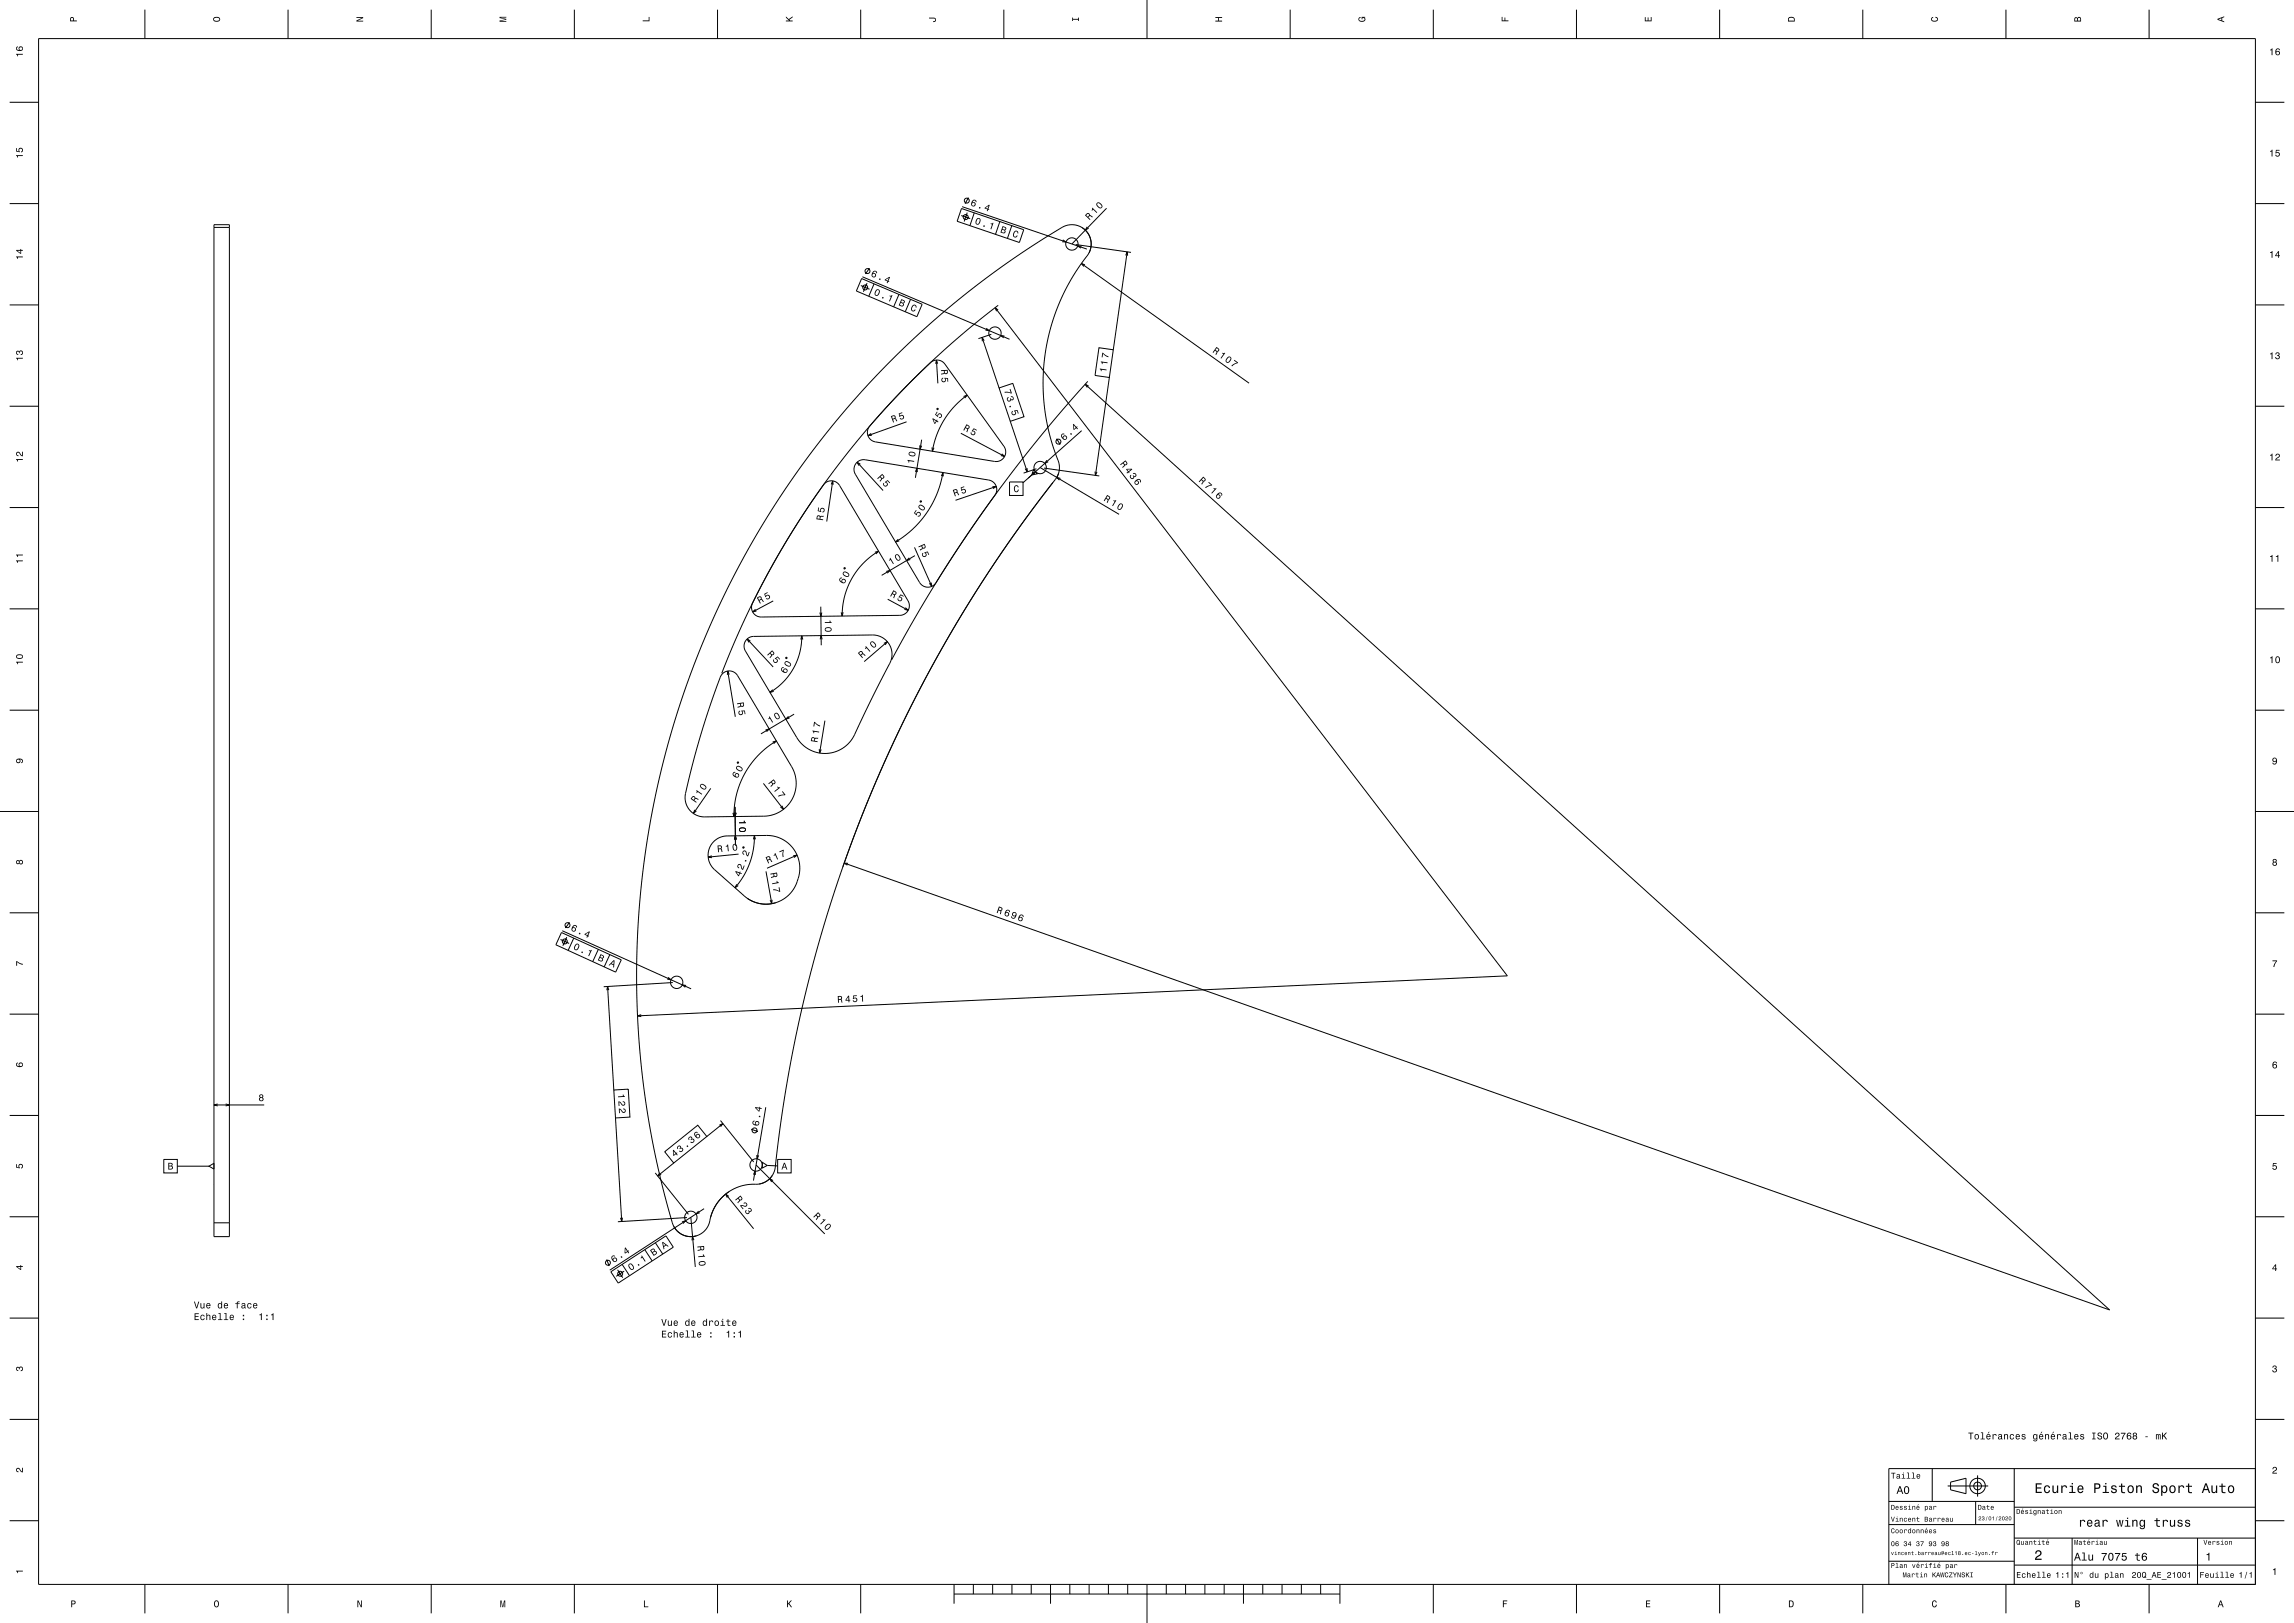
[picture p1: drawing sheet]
<svg xmlns="http://www.w3.org/2000/svg" width="1189mm" height="841mm" viewBox="0 0 1189 841" stroke-linecap="round" stroke-linejoin="round" font-family="sans-serif">
<g fill="none" stroke="#000" stroke-width=".52">
<path d="M75 5v15M149 5v15M223 5v15M298 5v15M372 5v15M446 5v15M520 5v15M595 0v20M669 5v15M743 5v15M817 5v15M891 5v15"/>
<path d="M965 5v15M1040 5v15M1114 5v15M20 20h1149v801h-1149zM5 53h15M1169 53h15M5 106h15M111 116h8v525h-8zM111 118h8M498 112l5 1M498 108l33 11-3 7-32-11zM499 107l64 22"/>
<path d="M501 110l-1 5M502 102l-2 3M505 110l-2 7M518 115l-2 6M524 117l-2 7M561 118l3 3 1 3v4l-1 3M564 118l-1 1 1-1M574 108l-18 18M1169 106h15M451 139l-2 3M551 124l2 1h-2M558 127l28 4"/>
<path d="M560 137l87 62M561 128l-2-1 1 2M562 137h-2l2 1M583 132l1-1v1M584 131l-7 50M5 158h15M446 148l5 2M447 144l31 14-3 6-31-13zM447 143l76 33M449 147l-2 4M453 147l-3 7M466 153l-3 6"/>
<path d="M472 155l-3 7M516 159l265 347-451 20M517 158l-23 19-22 21-21 22-19 24-17 24-15 26-14 28-12 27M1169 158h15M509 175l9 26M510 177l-1-2v2M511 170l2 1h-2M514 173l-7 2M517 161l-1-2 1 2M521 174h-2l1 1M462 186l18-16 18-16 19-14 20-14 14-8 3-1 3-1 3 1 2 2 2 2 2 4-1 5-10 15-6 12-5 14-3 15v12v13l3 14 5 15v3l-1 3-31 44-25 40-12 21-12 23-10 21-9 22-8 21-8 24-8 23-6 25-10 44-4 26-3 25-1 3-2 3-3 2-11 1-8 4-4 3-2 4-2 4-2 6-2 3-4 2-5 1-4-3-3-3-8-28-6-37-4-37-1-33 2-34 4-32 6-32 8-29 10-30 13-30 14-27 17-27 17-26 20-24zM472 198l11-11h3l3 1 31 43 1 4-1 2-2 2h-2l-62-10-3-1-1-3v-4z"/>
<path d="M485 187l1 12M486 188l-1-1v2M562 199l531 480-655-232M564 198l-29 34-27 36-24 35-22 39M570 180l7 1-2 15-7-1zM575 196l-7 50M5 211h15M470 219l-20 7M486 212h.1M499 205h2l-1 1M501 205l-6 6-6 6-4 9-2 8M518 201l7-2 6 17-7 2z"/>
<path d="M524 218l8 27M564 200l-2-1 2 2M1169 211h15M444 240l2-2h2l64 11h2l2 2 1 3-1 2-16 23-15 23-1 1-4 1-3-2-34-57v-3zM444 239l14 15M452 225l-2 1h2M477 231v2l1-2M478 228l-4 20M483 232v2l1-2M498 225l23 12M519 235l2 2-2-1M543 238l-1 2 1-1"/>
<path d="M548 227l1 3M561 223l-31 27M427 251l2-2h3l2 1 1 2 36 60v3l-2 3-3 1-72 1-2-1-2-2v-2v-2l10-20 14-23zM431 251l1-2v2M432 249l-3 21M446 241l-2-2 1 2M474 244l1-1v2M477 260h.1M488 247l1-2v2M489 245l-3 10-5 10-8 9-9 7M514 252h2l-1 1M516 252l-21 7"/>
<path d="M523 250h7v7h-7zM532 243v2l-1-2M535 245l2-1-1 2M536 243l2 3h-3zM537 243l-6 2M539 242l41 25M541 243l29 4M546 250l-17 23-17 24-15 23-14 25-13 26-12 25-11 26-10 27M549 246l-1 1M550 248l-2-1 1 2M568 244v2l1-2M5 263h15"/>
<path d="M466 279l-2 2 2-1M1169 263h15M438 294v1zM453 286h2l-1 1M455 286l-8 6-6 8-3 9-1 10M459 296h2l-1 1M471 289l-1 1h2M474 284l9 20M474 288l-17 10M5 315h15M392 316l-2 1h2M401 311l-11 6"/>
<path d="M425 314l1 20M426 317l-1 2v-2M437 317v2l-1-2M460 311l11 5M469 315l2 1h-2M483 302v2l-1-2M1169 315h15M387 331l4-1 63-1 3 1 3 3 2 3v4l-1 3-20 40-3 4-4 2-4 1h-4h-4l-3-2-3-2-3-3-27-46v-3zM387 331l14 15M389 332l-2-1 1 2M416 329l-1 9-4 8-5 7-7 6M416 331v-2l-1 2"/>
<path d="M426 331v-2l-1 2M458 333h2l-1 1M460 333l-12 10M374 349l2-1h2h3l1 2 30 50 1 6-2 7-4 5-5 4-6 1h-32l-5-2-3-4-1-5 6-23 7-24zM377 348l4 23M378 350l-1-2v2M400 357l-1 2 2-1M407 341h1zM5 368h15M397 378h2l-2 1M409 371l-2 2 2-1M412 370l-18 10"/>
<path d="M428 373l-3 17M1169 368h15M382 395h1zM400 384h2l-1 1M402 384l-9 7-7 10-4 10-2 12M425 388v2l1-2M360 420l-1 2 2-2M368 409l-9 13M381 418v20M396 406l10 13M405 418l1 1-2-1M0 421h20"/>
<path d="M370 436l3-2 4-1h22l3 1 4 1 5 5 3 6v7l-2 7-4 5-6 3h-7l-6-2-20-17-2-3v-4l1-3zM381 421l-1 2v-2M382 421l-1 2-1-2M382 435l-1-2v2M385 439h1zM391 433l-1 7-1 7-4 7-4 6M392 435l-1-2v2M1169 421h20M369 443l-2 1h2M382 458l-1 2 2-1M383 443l-16 1M397 452l3 16"/>
<path d="M411 443h2l-1 1M413 443l-15 7M440 447h-2l1 1M5 473h15M295 478l-2 3M387 466l4 1 3 1h4h4M400 466v2l-1-2M1169 473h15M291 487l4 2M291 483l31 14-3 7-31-14zM291 482l67 30M294 486l-2 4"/>
<path d="M297 486l-3 6M310 492l-3 6M316 495l-3 6M315 511l3 54M316 513l-1-2v2M346 506l2 2-2-1M349 509l-36 2M356 511l-2-1 1 2M5 526h15M332 526h-2l2 1M1169 526h15M5 578h15"/>
<path d="M111 573h26M113 572l-2 1h2M117 572l2 1h-2M318 565l8-1 1 15h-8zM319 579l3 54M397 574l-6 38M1169 578h15M345 597l17-14 4 6-17 14zM373 583l2-1-1 2M373 581l18 21M375 582l-9 7M389 585l4 1"/>
<path d="M392 599v2l1-2M85 601h7v7h-7zM92 604h16M108 604l3-1v3zM340 608l17 21M342 608l-1 1h2M349 603l-8 6M376 619l15 18M378 618l-6 5-4 8M378 620l-2-1 1 2M391 609v-2l1 2M392 604l35 35"/>
<path d="M395 602l3 2-3 1zM398 604h5M400 609l-3 3-4 2M401 612l-2-1 1 1M403 601h7v7h-7zM5 631h15M111 634h8M323 631l-1 2v-2M349 635l2 3 3 2 3 1 4-1M353 633h2l-1 1M356 631l-36 2M358 631l2 25"/>
<path d="M362 628l-1 1 2-1M365 626l-49 32M1169 631h15M314 653l2 3M317 659l28-19 4 6-29 19zM320 658l3 4M322 655l4 6M324 659l-5 2M334 648l4 5M340 644l4 6M360 643l-1-2v2M5 683h15"/>
<path d="M1169 683h15M5 735h15M1169 735h15M979 778h65M1002 761v17M1009 770h21M1011 768l8-2v8l-8-2zM1024 778v12M1025 765v11M1044 761v60M1169 761h-190v60M5 788h15"/>
<path d="M979 790h65M1044 797h125M1044 781h125M1074 797v24M1139 797v24M1169 788h15M979 809h65M1044 811h125M75 821v15M149 821v15M223 821v15M298 821v15"/>
<path d="M372 821v15M446 821v15M494 826h200M494 821v10M505 821v5M515 821v5M524 821v5M535 821v5M544 821v10M554 821v5M565 821v5M574 821v5"/>
<path d="M584 821v5M595 821v20M604 821v5M615 821v5M625 821v5M634 821v5M645 821v10M655 821v5M664 821v5M675 821v5M685 821v5M694 821v10"/>
<path d="M743 821v15M817 821v15M891 821v15M965 821v15M1040 821v15M1114 821v15"/>
<circle cx="501" cy="112" r="1.3"/>
<circle cx="501" cy="104" r="1.3"/>
<circle cx="556" cy="126" r="3"/>
<circle cx="448" cy="149" r="1.3"/>
<circle cx="450" cy="140" r="1.3"/>
<circle cx="516" cy="173" r="3"/>
<circle cx="549" cy="229" r="1.3"/>
<circle cx="539" cy="242" r="3"/>
<circle cx="294" cy="479" r="1.3"/>
<circle cx="293" cy="488" r="1.3"/>
<circle cx="351" cy="509" r="3"/>
<circle cx="391" cy="586" r="1.3"/>
<circle cx="392" cy="604" r="3"/>
<circle cx="358" cy="631" r="3"/>
<circle cx="315" cy="654" r="1.3"/>
<circle cx="321" cy="660" r="1.3"/>
<circle cx="1025" cy="770" r="2"/>
<circle cx="1025" cy="770" r="4"/>
</g>
<g fill="#000">
<path d="M37 9l-1 2h4h-2v-2zM37 9h1v2h-1z" fill-rule="evenodd"/>
<path d="M111 9a1.7 1.7 0 0 0 1 2 1.7 1.7 0 0 0 2-2h-1zM111 10a1.3 1.3 0 0 1 2-1 1.3 1.3 0 0 1 0 2h-2z" fill-rule="evenodd"/>
<path d="M185 9h3l-3 2h3h-3l3-2h-3z" fill-rule="evenodd"/>
<path d="M259 9h3h-3l3 1-3 1h3h-3l3-1-3-1z" fill-rule="evenodd"/>
<path d="M333 11h3v-2h1v2h-4z" fill-rule="evenodd"/>
<path d="M407 9l2 1 2-2-2 2 2 1h-4h2z" fill-rule="evenodd"/>
<path d="M482 9h2a1.2 1.2 0 0 1 1 1 1.2 1.2 0 0 1-1 1 .7 .7 0 0 0 1-1 .7 .7 0 0 0-1 0h-2z" fill-rule="evenodd"/>
<path d="M556 9v1h3v-1v2v-1h-3v1z" fill-rule="evenodd"/>
<path d="M630 9h3h-1v2h1h-3h1v-2h-1z" fill-rule="evenodd"/>
<path d="M704 9h1v1a1.2 1.2 0 0 0 1 1 1.2 1.2 0 0 0 1-2h-1v1v-1h2h-1h1a1.7 1.7 0 0 1-2 2 1.7 1.7 0 0 1-2-2z" fill-rule="evenodd"/>
<path d="M778 9h1v2h1v-2v2h2h-4z" fill-rule="evenodd"/>
<path d="M853 9v2h1v-2v2h2v-2v2h-3z" fill-rule="evenodd"/>
<path d="M927 9v2h3v-2zM927 9h2l1 2h-3z" fill-rule="evenodd"/>
<path d="M1001 9h1l-1 1a1.3 1.3 0 0 0 2 1 1.3 1.3 0 0 0 1-2h-1h1a1.6 1.6 0 0 1-1 2 1.6 1.6 0 0 1-2-2z" fill-rule="evenodd"/>
<path d="M1075 9v2h4v-1a1 1 0 0 0-1-1 1 1 0 0 0-1 0zM1076 10l1 1h-1zM1077 9h1v2h-1z" fill-rule="evenodd"/>
<path d="M1149 10l4 2-1-1v-2l1-1zM1150 10l1-1v2z" fill-rule="evenodd"/>
<path d="M8 28l1 1v-1h3zM9 24a1.6 1.6 0 0 0 1 3 1.8 1.8 0 0 0 2-3 1.2 1.2 0 0 0-2 0 1.2 1.2 0 0 0 0 2l-1-1v-1zM10 25a1 1 0 0 1 2 0 1 1 0 0 1-2 0z" fill-rule="evenodd"/>
<path d="M1177 26v3h1v-4zM1180 25a1.6 1.6 0 0 0-1 3 1.6 1.6 0 0 0 3 0l-1-1h-1v-1h1h1l-1-1zM1180 28a.7 .7 0 0 1 1 0 .7 .7 0 0 1-1 0z" fill-rule="evenodd"/>
<path d="M8 80l1 2v-1h3v-1zM8 77v2h2a1 1 0 0 1 0-2 .9 .9 0 0 1 1 0v2a1.2 1.2 0 0 0 1-2 1.2 1.2 0 0 0-2 0 1.2 1.2 0 0 0 0 1h-1z" fill-rule="evenodd"/>
<path d="M1177 78v1v2h1v-3zM1180 78l-1 2a1.1 1.1 0 0 1 2-1 1 1 0 0 1 0 2l-2-1a1.2 1.2 0 0 0 2 1 1.2 1.2 0 0 0 1-1 1.2 1.2 0 0 0-2-1v-1h2z" fill-rule="evenodd"/>
<path d="M507 113l-1 2v1a1.6 1.6 0 0 0 2-1 1.6 1.6 0 0 0-1-2zM507 114v-1a1.3 1.3 0 0 1 1 2 1.3 1.3 0 0 1-2 1zM510 117v1v-1zM514 116l-1 3h1l1-3z" fill-rule="evenodd"/>
<path d="M504 104a1.5 1.5 0 0 0-1 2 1.5 1.5 0 0 0 2 1l1-2h-2l1-1 1 1a1.2 1.2 0 0 0-1-1 1.2 1.2 0 0 0-1 0zM504 106a.7 .7 0 0 1 1 0 .7 .7 0 0 1-1 0zM508 107l-1 1h1v-1zM510 108l2 1h-1h1h1l-1-1 1-2zM511 108l1-1v1z" fill-rule="evenodd"/>
<path d="M520 117l-1 3 1 1a1 1 0 0 0 1 0 1 1 0 0 0 0-2v-1zM520 118h1v1h-1zM519 119h1a.7 .7 0 0 1 1 1 .6 .6 0 0 1-1 0h-1z" fill-rule="evenodd"/>
<path d="M563 111l-1 1 3 2-1-1a1.1 1.1 0 0 1 1-1 1.1 1.1 0 0 1 1 1v-1h-1a1.1 1.1 0 0 0-1-2 1 1 0 0 0-1 1zM563 111h1v1h-1z" fill-rule="evenodd"/>
<path d="M566 108v1h1l1 1h1zM569 105a1.7 1.7 0 0 0 0 3 1.7 1.7 0 0 0 2-1l-1-2zM569 105a1.3 1.3 0 0 1 2 1 1.3 1.3 0 0 1-1 2l-1-2z" fill-rule="evenodd"/>
<path d="M8 133l1 1v-1h3zM8 130l3 1v-1h1l-1-1v1zM9 130h2v1z" fill-rule="evenodd"/>
<path d="M526 120h1l1 1-1-1a1.3 1.3 0 0 0-1 1 1.3 1.3 0 0 0 1 2v-1v1a1.7 1.7 0 0 1-2-1 1.7 1.7 0 0 1 1-2z" fill-rule="evenodd"/>
<path d="M1177 131v3h1v-4zM1181 130l-2 3h2v1l1-2h-1v-2zM1181 131v1h-1z" fill-rule="evenodd"/>
<path d="M454 150v3a1.6 1.6 0 0 0 2-1 1.6 1.6 0 0 0-2-2zM455 150a1.3 1.3 0 0 1 0 2 1.3 1.3 0 0 1-1 1zM457 154v1h1v-1zM461 153l1 1-1 2 2-3z" fill-rule="evenodd"/>
<path d="M453 141a1.5 1.5 0 0 0-1 2 1.5 1.5 0 0 0 2 0v-1h-1v-1l2 1a1.2 1.2 0 0 0-1-2 1.2 1.2 0 0 0-1 1zM452 143a1 1 0 0 1 2 0 1 1 0 0 1-2 0zM456 144v1v-1zM459 145l1 1v1l1-1h-1l1-2zM459 145l2-1-1 1z" fill-rule="evenodd"/>
<path d="M467 155l-1 3 1 1a1 1 0 0 0 1-1 1 1 0 0 0 0-1l1-1zM467 156h1v1h-1zM467 157h1a.6 .6 0 0 1 0 1 .6 .6 0 0 1-1 0h-1z" fill-rule="evenodd"/>
<path d="M473 158h1l1 1-1-1a1.3 1.3 0 0 0-1 1 1.3 1.3 0 0 0 1 2h1h-2h-1z" fill-rule="evenodd"/>
<path d="M8 185l1 2v-1h3v-1zM9 182l-1 1 1 1v-1a.6 .6 0 0 1 0-1 .7 .7 0 0 1 1 1 .7 .7 0 0 1 1-1 .7 .7 0 0 1 1 1 .7 .7 0 0 1-1 1 1.2 1.2 0 0 0 1-2 1.2 1.2 0 0 0-2 0z" fill-rule="evenodd"/>
<path d="M488 192h1a1.1 1.1 0 0 1 0 1 1.1 1.1 0 0 1-1 1h2a1 1 0 0 0 1 0 1 1 0 0 0 0-1v-1zM490 192h1v1h-1z" fill-rule="evenodd"/>
<path d="M488 196h1a.8 .8 0 0 0 0 1 .8 .8 0 0 0 1 0 .8 .8 0 0 0 0-1h1v2v-2h-1a1.2 1.2 0 0 1 0 2 1.2 1.2 0 0 1-2 0 1.2 1.2 0 0 1 0-2z" fill-rule="evenodd"/>
<path d="M570 191l1 1h2l1-1zM571 187v2l1-1h2zM571 183v2l1-2 2 2h1z" fill-rule="evenodd"/>
<path d="M631 180l-3 3h1l1-1a1.1 1.1 0 0 1 1 1 1.1 1.1 0 0 1-1 1l1-2a1 1 0 0 0 1 0 1.1 1.1 0 0 0-1-2zM631 180v1v1l-1-1z" fill-rule="evenodd"/>
<path d="M634 183v1l-1 2 2-3zM636 185l-1 2a1.6 1.6 0 0 0 3 0 1.6 1.6 0 0 0-1-2zM637 185a1.3 1.3 0 0 1 0 2 1.3 1.3 0 0 1-1 0zM640 186v1l1 1-2 1-1 1h1l3-2z" fill-rule="evenodd"/>
<path d="M1177 183v1v2h1v-3zM1180 183l-1 1h1a.6 .6 0 0 1 0-1 .6 .6 0 0 1 1 0 .6 .6 0 0 1 0 1h-1a.7 .7 0 0 1 1 1 .7 .7 0 0 1-1 1 .7 .7 0 0 1 0-1h-1a1.1 1.1 0 0 0 2 1 1.1 1.1 0 0 0 0-2 1 1 0 0 0 0-1 1 1 0 0 0-1 0z" fill-rule="evenodd"/>
<path d="M462 216l1 3v-2a1.1 1.1 0 0 1 1 0 1.1 1.1 0 0 1 1 1l-1-1a1 1 0 0 0 0-1 1 1 0 0 0-1-1zM462 216h1l1 1h-1z" fill-rule="evenodd"/>
<path d="M466 214h2l-2 1a1.2 1.2 0 0 1 2 0 1.2 1.2 0 0 1 0 2 1.2 1.2 0 0 1-2 0h1a.8 .8 0 0 0 1 0 1 1 0 0 0 0-2 .8 .8 0 0 0-1 1h-1z" fill-rule="evenodd"/>
<path d="M484 217v2l1 1v-2l1 1v-1h-1zM484 217l1 1v1zM486 213l-1 2 1 1a.9 .9 0 0 1 1-1 .9 .9 0 0 1 1 1l-1 1a1.2 1.2 0 0 0 1-1 1.2 1.2 0 0 0-1-2 1.2 1.2 0 0 0-1 1h-1z" fill-rule="evenodd"/>
<path d="M521 203v1h3v-2h-1l1 1zM522 206a1.2 1.2 0 0 0 0 2 1.2 1.2 0 0 0 2-1 1 1 0 0 0 1-1 1 1 0 0 0-1-1v1a.6 .6 0 0 1 1 0 .6 .6 0 0 1 0 1 .6 .6 0 0 1-1 0l-1-1a1 1 0 0 1 0 2 .7 .7 0 0 1-1-1 .7 .7 0 0 1 1-1zM523 210v1h1v-1zM525 213a1.2 1.2 0 0 0 0 2 1.2 1.2 0 0 0 1 0 1.2 1.2 0 0 0 0-2h1l1 1-1-2-1 1a.9 .9 0 0 1 0 1 .9 .9 0 0 1-1 0v-1z" fill-rule="evenodd"/>
<path d="M8 238l1 1v-1h3zM9 234l-1 2h1h1a.8 .8 0 0 1-1-1 .8 .8 0 0 1 1-1 .8 .8 0 0 1 0 1l2 1v-2h-1v2a1.5 1.5 0 0 0-2-2z" fill-rule="evenodd"/>
<path d="M470 238l1 2v-1h3zM471 234a1.7 1.7 0 0 0 2 2 1.7 1.7 0 0 0 1-1l-1-1zM471 235a1.3 1.3 0 0 1 2-1 1.3 1.3 0 0 1 1 2h-2z" fill-rule="evenodd"/>
<path d="M501 220l-2 3h1v-1a1.1 1.1 0 0 1 1 1 1.1 1.1 0 0 1 0 1l1-2a1 1 0 0 0 1-1 1 1 0 0 0-1-1zM501 220l1 1v1l-1-1z" fill-rule="evenodd"/>
<path d="M505 222l1 1-1-1-1 1a1.4 1.4 0 0 1 2 2 1.2 1.2 0 0 1-2 1 1.2 1.2 0 0 1-1-2h1a.8 .8 0 0 0 0 1 .8 .8 0 0 0 1-1 .8 .8 0 0 0-1 0v-1z" fill-rule="evenodd"/>
<path d="M550 225v1a1.6 1.6 0 0 0 1 2 1.6 1.6 0 0 0 2-2h-1l-1 1-1-1 2-1zM551 227a1 1 0 0 1 2 0 1 1 0 0 1-2 0zM555 225h1l-1-1zM556 220l1 3 1-1h1l-1-1-2-1zM556 220l2 2h-1z" fill-rule="evenodd"/>
<path d="M1177 236v3h1v-4zM1180 235l-1 1h1a.8 .8 0 0 1 1 0 .8 .8 0 0 1-1 1l-1 2h3v-1h-2a1.4 1.4 0 0 0 2-2 1.3 1.3 0 0 0-2-1z" fill-rule="evenodd"/>
<path d="M455 248l1-1a1.1 1.1 0 0 1 1 1 1.1 1.1 0 0 1-1 1v1l1-2a1 1 0 0 0 1 0 1 1 0 0 0 0-2h-1zM456 247l1-1 1 1-1 1z" fill-rule="evenodd"/>
<path d="M458 250v1a.8 .8 0 0 0 1 1 .8 .8 0 0 0 1-1 .8 .8 0 0 0-1-1l1-1 1 1-1-1-1 1a1.2 1.2 0 0 1 1 1 1.2 1.2 0 0 1-2 1 1.2 1.2 0 0 1 0-2z" fill-rule="evenodd"/>
<path d="M494 254l1 3v-1a1.1 1.1 0 0 1 1 0 1.1 1.1 0 0 1 1 1v-1l-1-1a1 1 0 0 0 0-1 1 1 0 0 0-1 0zM494 254h2v1h-1z" fill-rule="evenodd"/>
<path d="M498 253l2-1-2 1 1 1a1.2 1.2 0 0 1 1 0 1.2 1.2 0 0 1 0 2 1.2 1.2 0 0 1-2-1h1a.8 .8 0 0 0 1 0 .8 .8 0 0 0 0-1 .8 .8 0 0 0-1 0h-1z" fill-rule="evenodd"/>
<path d="M526 252l1-1 1 2-1-1a1.3 1.3 0 0 0-1 1 1.3 1.3 0 0 0 1 1h1v1a1.7 1.7 0 0 1-3-1 1.7 1.7 0 0 1 1-2z" fill-rule="evenodd"/>
<path d="M574 256l-2 3v1l1-2a1.1 1.1 0 0 1 1 1 1.1 1.1 0 0 1 0 1v1v-2a1 1 0 0 0 1-1 1 1 0 0 0 0-1zM574 257l1 1-1 1-1-1z" fill-rule="evenodd"/>
<path d="M581 241l1-1a1.1 1.1 0 0 1 1 1 1.1 1.1 0 0 1-1 1l1-1a1 1 0 0 0 1 0 1 1 0 0 0 0-2h-1zM582 240l1-1 1 1-1 1z" fill-rule="evenodd"/>
<path d="M584 243l1 1-1 1h1l2-2zM584 243h2l-1 1zM586 246a1.2 1.2 0 0 0 0 2 1.2 1.2 0 0 0 2-1 1 1 0 0 0 1-1 1.1 1.1 0 0 0-2-1v1a.7 .7 0 0 1 1-1 .7 .7 0 0 1 1 1 .7 .7 0 0 1-1 1l-1-1a1 1 0 0 1 0 2 .7 .7 0 0 1-1 0 1 1 0 0 1 0-2zM588 249a1.2 1.2 0 0 0 0 2 1.2 1.2 0 0 0 2 0 1.2 1.2 0 0 0-1-2h2v1a1.3 1.3 0 0 0 0-2 1.3 1.3 0 0 0-2 1zM588 250a1 1 0 0 1 2 0 1 1 0 0 1-2 0z" fill-rule="evenodd"/>
<path d="M624 247l-3 3h1l1-1a1.1 1.1 0 0 1 0 1 1.1 1.1 0 0 1 0 1l1-2a1 1 0 0 0 1 0 1 1 0 0 0 0-1zM624 248v1l-1-1z" fill-rule="evenodd"/>
<path d="M627 250h-1l2 1-3 1v1l3-2zM629 253l1 1-2 1v1l3-3zM631 256a1.3 1.3 0 0 0-1 2 1.3 1.3 0 0 0 2 0l1-1-2-1h2v1a1.2 1.2 0 0 0 0-2 1.2 1.2 0 0 0-2 1zM631 257a.7 .7 0 0 1 1 0 .7 .7 0 0 1-1 0z" fill-rule="evenodd"/>
<path d="M424 263v2h1a1.2 1.2 0 0 1 1-2 1.2 1.2 0 0 1 2 1 1.4 1.4 0 0 1-2 2v-1a.8 .8 0 0 0 1-1 .8 .8 0 0 0-1 0 .8 .8 0 0 0 0 1h-2z" fill-rule="evenodd"/>
<path d="M424 267l-1 2 4 1v-1h-2a1.1 1.1 0 0 1 1-1 1.1 1.1 0 0 1 1 0v-1zM424 268h1v1h-1z" fill-rule="evenodd"/>
<path d="M475 264l-1 2 1 1a1 1 0 0 1 1-1 1 1 0 0 1 1 0l-1 2a1.2 1.2 0 0 0 1-1 1.2 1.2 0 0 0-1-2 1.2 1.2 0 0 0-1 1h-1l1-1zM476 262a1.7 1.7 0 0 0 1 2 1.7 1.7 0 0 0 2-1l-1-1zM477 262a1.3 1.3 0 0 1 1 0 1.3 1.3 0 0 1 0 2l-1-1z" fill-rule="evenodd"/>
<path d="M577 259l1 1-2 2h1l2-3zM580 261l-1 3a1.6 1.6 0 0 0 3-1 1.6 1.6 0 0 0-1-2zM580 262l1-1a1.3 1.3 0 0 1 0 2 1.3 1.3 0 0 1-1 1z" fill-rule="evenodd"/>
<path d="M8 290l1 2v-1h3v-1zM8 287l1 2v-1h3v-1z" fill-rule="evenodd"/>
<path d="M435 299a1.7 1.7 0 0 0 1 3 1.7 1.7 0 0 0 2-1 1.1 1.1 0 0 0-1-1 1.1 1.1 0 0 0-1 1l-1-1 2-1zM436 301a1 1 0 0 1 2 0 1 1 0 0 1-2 0zM437 296a1.7 1.7 0 0 0 1 3 1.7 1.7 0 0 0 2-1l-1-1zM438 297a1.3 1.3 0 0 1 1 0 1.3 1.3 0 0 1 0 2l-2-1z" fill-rule="evenodd"/>
<path d="M461 289v2l1-1 1 2zM464 288a1.7 1.7 0 0 0 0 2 1.7 1.7 0 0 0 3 0 1.8 1.8 0 0 0-1-2 1.8 1.8 0 0 0-2 0zM465 288a1.3 1.3 0 0 1 1 0 1.3 1.3 0 0 1-1 2l-1-1z" fill-rule="evenodd"/>
<path d="M476 283v1l2-1a1.1 1.1 0 0 1 0 1 1.1 1.1 0 0 1-1 1l1-1a1 1 0 0 0 1 0 1 1 0 0 0 1-1l-1-1zM478 283l1-1v1l-1 1z" fill-rule="evenodd"/>
<path d="M478 287h1a.8 .8 0 0 0 0 1 .8 .8 0 0 0 1 0 .8 .8 0 0 0-1-1v-1h2l1 1-1-1h-1a1.2 1.2 0 0 1 0 2 1.2 1.2 0 0 1-2 0 1.2 1.2 0 0 1 0-1z" fill-rule="evenodd"/>
<path d="M1177 288v1v2h1v-3zM1180 288v1v2h1v-3z" fill-rule="evenodd"/>
<path d="M392 310l2 3v-2a1.1 1.1 0 0 1 1 0 1.1 1.1 0 0 1 1 1l-1-2a1 1 0 0 0 0-1 1 1 0 0 0-2 0zM393 310l1-1v1l-1 1z" fill-rule="evenodd"/>
<path d="M396 308l2-1-1 1v1a1.2 1.2 0 0 1 2 0 1.2 1.2 0 0 1 0 1 1.2 1.2 0 0 1-2 0 1 1 0 0 0 2 0 .8 .8 0 0 0-1-1 .8 .8 0 0 0-1 0v1z" fill-rule="evenodd"/>
<path d="M463 306l-2 3h1l1-1a1.1 1.1 0 0 1 0 1 1.1 1.1 0 0 1 0 1l1-2a1 1 0 0 0 1-1 1 1 0 0 0-1-1zM463 306l1 1v1l-1-1z" fill-rule="evenodd"/>
<path d="M467 308l1 1-1-1-1 1a1.4 1.4 0 0 1 2 2 1.2 1.2 0 0 1-2 1 1.2 1.2 0 0 1-1-2h1a.8 .8 0 0 0 1 1 .8 .8 0 0 0 0-1 .8 .8 0 0 0-1 0v-1z" fill-rule="evenodd"/>
<path d="M398 339v1l1-1a1.1 1.1 0 0 1 1 1 1.1 1.1 0 0 1-1 1l1-2a1 1 0 0 0 1 0 1 1 0 0 0 0-1l-1-1zM399 338h1h1l-1 1z" fill-rule="evenodd"/>
<path d="M428 322v1h3l-1-1zM428 325v1a1.6 1.6 0 0 0 1 2 1.8 1.8 0 0 0 2-3zM428 326a1.3 1.3 0 0 1 2-1 1.3 1.3 0 0 1 0 2h-2z" fill-rule="evenodd"/>
<path d="M449 335v1l2 2v-1zM451 333a1.7 1.7 0 0 0 1 2 1.7 1.7 0 0 0 2-1l-1-1zM452 333a1.3 1.3 0 0 1 1 0 1.3 1.3 0 0 1 0 2l-1-1z" fill-rule="evenodd"/>
<path d="M8 343l1 1v-1h3zM9 339l-1 1a1.7 1.7 0 0 0 2 1 1.7 1.7 0 0 0 2-1l-1-1zM9 340a1.3 1.3 0 0 1 1-1 1.3 1.3 0 0 1 1 2h-2z" fill-rule="evenodd"/>
<path d="M401 342a.8 .8 0 0 0 1 1 .8 .8 0 0 0 1-1 .8 .8 0 0 0-1 0v-1l1-1 1 2-1-1h-1a1.2 1.2 0 0 1 1 2 1.2 1.2 0 0 1-2 0 1.2 1.2 0 0 1 0-1z" fill-rule="evenodd"/>
<path d="M405 346a1.7 1.7 0 0 0 1 2 1.7 1.7 0 0 0 2-1 1.1 1.1 0 0 0-1-1 1.1 1.1 0 0 0-1 2l-1-1 1-1zM406 348a1 1 0 0 1 2 0 1 1 0 0 1-2 0zM407 343a1.7 1.7 0 0 0 1 2 1.7 1.7 0 0 0 2-1l-1-1zM407 343a1.3 1.3 0 0 1 2 0 1.3 1.3 0 0 1 0 2l-2-1z" fill-rule="evenodd"/>
<path d="M445 338l2 3-1-1a1.1 1.1 0 0 1 1-1 1.1 1.1 0 0 1 1 1l1-1h-2a1 1 0 0 0 0-2 1 1 0 0 0-1 1zM445 338h1h1l-1 1z" fill-rule="evenodd"/>
<path d="M1177 341v3h1v-4zM1180 341l-1 2 1 1a1.6 1.6 0 0 0 2-2 1.6 1.6 0 0 0-2-1zM1180 341a1.3 1.3 0 0 1 1 1 1.3 1.3 0 0 1-1 1z" fill-rule="evenodd"/>
<path d="M382 364v1h2a1.1 1.1 0 0 1-1 1 1.1 1.1 0 0 1-1 0v1l2-1a1 1 0 0 0 1 0 1 1 0 0 0 1-1l-1-1zM384 365l1-1v2h-1z" fill-rule="evenodd"/>
<path d="M383 368l1 1a.8 .8 0 0 0-1 1 1 1 0 0 0 2 0 .8 .8 0 0 0-1-1v-1h2v2v-1h-1a1.2 1.2 0 0 1 0 1 1.2 1.2 0 0 1-2 0 1.2 1.2 0 0 1 0-2z" fill-rule="evenodd"/>
<path d="M399 371l-1 2 1-1 1 2h1zM401 370a1.7 1.7 0 0 0 1 2 1.7 1.7 0 0 0 2 0 1.8 1.8 0 0 0-1-2 1.8 1.8 0 0 0-2 0zM402 370a1.3 1.3 0 0 1 2 1 1.3 1.3 0 0 1-1 1l-1-1z" fill-rule="evenodd"/>
<path d="M421 379l1 1v-1l3 1v-1zM422 374v2v-1l3 1z" fill-rule="evenodd"/>
<path d="M9 393a1.2 1.2 0 0 0-1 2 1.2 1.2 0 0 0 2 0 1.2 1.2 0 0 0 0-1h1v1a1.3 1.3 0 0 0 1-1 1.3 1.3 0 0 0-2-1zM9 394a.7 .7 0 0 1 1 0 .7 .7 0 0 1-1 0z" fill-rule="evenodd"/>
<path d="M421 382l-1 2 4 1v-1h-2a1.1 1.1 0 0 1 1-1 1.1 1.1 0 0 1 1 0v-1zM421 383h1v1h-1z" fill-rule="evenodd"/>
<path d="M1178 393a1.1 1.1 0 0 0 0 2 1.1 1.1 0 0 0 2 0 1 1 0 0 1-1 1 1 1 0 0 1-1-1 1.3 1.3 0 0 0 2 1 1.3 1.3 0 0 0 0-2l-1-1zM1178 394a1 1 0 0 1 2 0 1 1 0 0 1-2 0z" fill-rule="evenodd"/>
<path d="M359 413l-1 1 3 2-1-1a1.1 1.1 0 0 1 1-1 1.1 1.1 0 0 1 1 0h-2v-1zM359 413h1v1h-1z" fill-rule="evenodd"/>
<path d="M361 409v2l1-1 2 2v-1zM363 407a1.7 1.7 0 0 0 1 2 1.7 1.7 0 0 0 2-1l-2-2zM363 407a1.3 1.3 0 0 1 2 0 1.3 1.3 0 0 1 0 2l-1-1z" fill-rule="evenodd"/>
<path d="M380 400a1.7 1.7 0 0 0 1 3 1.7 1.7 0 0 0 2-2 1.1 1.1 0 0 0-1 0 1.1 1.1 0 0 0-1 1l-1-1 1-1zM381 402a1 1 0 0 1 2 0 1 1 0 0 1-2 0zM382 397a1.7 1.7 0 0 0 1 2 1.7 1.7 0 0 0 2 0l-1-2zM382 397a1.3 1.3 0 0 1 2 1 1.3 1.3 0 0 1 0 1l-2-1z" fill-rule="evenodd"/>
<path d="M398 406h1l1-1a1.1 1.1 0 0 1 0 2 1.1 1.1 0 0 1-1 0l1 1 1-2a1 1 0 0 0 1 0 1 1 0 0 0 0-1l-1-1zM400 405l1-1 1 1-1 1z" fill-rule="evenodd"/>
<path d="M403 408l-2 2h1l2-2zM405 410l1 2h-2h-1l1 1 3-1-1-2z" fill-rule="evenodd"/>
<path d="M383 426v1h4l-1-2v1zM383 429a1.6 1.6 0 0 0 2 2 1.6 1.6 0 0 0 1-2zM383 430a1.3 1.3 0 0 1 2-1 1.3 1.3 0 0 1 1 1l-2 1z" fill-rule="evenodd"/>
<path d="M383 426v1h4l-1-2v1zM383 429a1.6 1.6 0 0 0 2 2 1.6 1.6 0 0 0 1-2zM383 430a1.3 1.3 0 0 1 2-1 1.3 1.3 0 0 1 1 1l-2 1z" fill-rule="evenodd"/>
<path d="M9 446a1 1 0 0 0-1 1 1 1 0 0 0 2 0 1.1 1.1 0 0 0 2 1 1.1 1.1 0 0 0 0-2 1.1 1.1 0 0 0-2 0zM10 447a1 1 0 0 1 2 0 1 1 0 0 1-2 0zM9 447a.6 .6 0 0 1 1 0 .6 .6 0 0 1-1 0z" fill-rule="evenodd"/>
<path d="M372 438v4h1v-2a1.1 1.1 0 0 1 1 0 1.1 1.1 0 0 1 0 1h1l-1-1a1 1 0 0 0 0-1 1 1 0 0 0-1-1zM372 439h1h1l-1 1z" fill-rule="evenodd"/>
<path d="M376 438l1 1v2h1l-1-3zM380 437a1.7 1.7 0 0 0 0 3 1.7 1.7 0 0 0 2 0 1.8 1.8 0 0 0 0-2 1.8 1.8 0 0 0-2-1zM380 438a1.3 1.3 0 0 1 2 1 1.3 1.3 0 0 1-1 1z" fill-rule="evenodd"/>
<path d="M381 451l2 3 1-1v-1h-1zM382 452h1v2zM382 448v1l1 1a.8 .8 0 0 1 0-1 .8 .8 0 0 1 1-1 .8 .8 0 0 1 0 1l1 2 1-2v-1l-1 2a1.4 1.4 0 0 0-1-2 1.4 1.4 0 0 0-2 0zM386 446l1 1v-1zM385 441v1l1 1a.8 .8 0 0 1-1-1 .8 .8 0 0 1 1-1 .8 .8 0 0 1 1 1l1 2 1-2-1-1-1 2a1.4 1.4 0 0 0 0-2 1.4 1.4 0 0 0-2 0z" fill-rule="evenodd"/>
<path d="M397 444l1 3h1l-1-1a1.1 1.1 0 0 1 1 0 1.1 1.1 0 0 1 1 1v-1l-1-1a1 1 0 0 0 0-1 1 1 0 0 0-1 0zM397 444h1l1 1-1 1z" fill-rule="evenodd"/>
<path d="M399 453h2a1.1 1.1 0 0 1 0 1 1.1 1.1 0 0 1-1 1l1-1a1 1 0 0 0 1 0 1 1 0 0 0 1-1v-1zM401 453h1v1z" fill-rule="evenodd"/>
<path d="M400 458h4l-1-2v1zM401 461l3 1v-2v2z" fill-rule="evenodd"/>
<path d="M402 442l-1 1h1l1 2zM404 441v1l2-1v2v1v-4z" fill-rule="evenodd"/>
<path d="M1178 445v2a1.1 1.1 0 0 0 0 1 1.1 1.1 0 0 0 2 0 1.1 1.1 0 0 0 0-1 1 1 0 0 0 0-2 1 1 0 0 0-2 0zM1178 448a1 1 0 0 1 2 0 1 1 0 0 1-2 0zM1178 446a1 1 0 0 1 2 0 1 1 0 0 1-2 0z" fill-rule="evenodd"/>
<path d="M518 470l-1 3 1-1a1.1 1.1 0 0 1 1 0 1.1 1.1 0 0 1-1 2h1v-2a1 1 0 0 0 1-1 1 1 0 0 0-1-1zM518 470l1 1v1l-1-1z" fill-rule="evenodd"/>
<path d="M521 472a1.5 1.5 0 0 0 0 2 1.5 1.5 0 0 0 2 1v-2h-2l1-1 1 1a1.1 1.1 0 0 0 0-2 1.1 1.1 0 0 0-2 1zM521 474a1 1 0 0 1 2 0 1 1 0 0 1-2 0zM525 473v1l1 1a1 1 0 0 1-1 1 1 1 0 0 1-1-1 1.3 1.3 0 0 0 2 1 1.3 1.3 0 0 0 1-1v-2zM525 474a1 1 0 0 1 2 0 1 1 0 0 1-2 0zM528 474a1.5 1.5 0 0 0 0 2 1.5 1.5 0 0 0 2 1v-1l-2-1 1-1 2 1a1.2 1.2 0 0 0-1-1 1.2 1.2 0 0 0-2 0zM528 476a1 1 0 0 1 2 0 1 1 0 0 1-2 0z" fill-rule="evenodd"/>
<path d="M8 498l4 1v1l-3-1v1h-1z" fill-rule="evenodd"/>
<path d="M298 490v2a1.6 1.6 0 0 0 2-1 1.6 1.6 0 0 0-1-2zM299 490v-1a1.3 1.3 0 0 1 1 2 1.3 1.3 0 0 1-2 1zM302 493l-1 1h1v-1zM305 492l1 1-1 2v1l2-4z" fill-rule="evenodd"/>
<path d="M297 480a1.5 1.5 0 0 0-1 2 1.5 1.5 0 0 0 2 0l1-1h-2l1-1 1 1a1.2 1.2 0 0 0-1-2 1.2 1.2 0 0 0-1 1zM297 482a.7 .7 0 0 1 1 0 .7 .7 0 0 1-1 0zM300 483v1h1zM303 484l1 1v1l1-1 1-2zM303 484l2-1-1 2z" fill-rule="evenodd"/>
<path d="M311 494l-1 4h1a1 1 0 0 0 1 0 1 1 0 0 0 0-1l1-2zM312 495l1 1h-1h-1zM311 496l1 1a.7 .7 0 0 1-1 1l-1-1z" fill-rule="evenodd"/>
<path d="M318 497l-3 3h2h1v1l1-3zM318 498v2l-1-1z" fill-rule="evenodd"/>
<path d="M434 516v4h1v-2a1.1 1.1 0 0 1 1 0 1.1 1.1 0 0 1 0 2l1-1-1-1a1 1 0 0 0 0-1 1 1 0 0 0-1-1zM435 517h1v1h-1z" fill-rule="evenodd"/>
<path d="M440 516l-2 3 2-1v1l1-1h-1v-2zM440 517v1h-1zM442 516v2a.9 .9 0 0 1 1-1 1 1 0 0 1 0 2l-1-1a1.2 1.2 0 0 0 2 1 1.2 1.2 0 0 0 0-1 1.2 1.2 0 0 0-2-1l1-1h1zM446 516l1 1v2v-4z" fill-rule="evenodd"/>
<path d="M1178 498h2l-1 3h-1v-1l2-2h-2z" fill-rule="evenodd"/>
<path d="M9 551a1.6 1.6 0 0 0 1 2 1.6 1.6 0 0 0 2-2 1.2 1.2 0 0 0-2 0 1.2 1.2 0 0 0 0 1h-1v-1zM10 552a1 1 0 0 1 2 0 1 1 0 0 1-2 0z" fill-rule="evenodd"/>
<path d="M1178 550a1.6 1.6 0 0 0 0 3 1.6 1.6 0 0 0 2 0v-1h-2l1-1h1v-1zM1178 553a1 1 0 0 1 2 0 1 1 0 0 1-2 0z" fill-rule="evenodd"/>
<path d="M135 567v2a1.1 1.1 0 0 0 0 1 1.1 1.1 0 0 0 1 0 1.1 1.1 0 0 0 0-1 1 1 0 0 0 0-2 1 1 0 0 0-1 0zM135 570a.7 .7 0 0 1 1 0 .7 .7 0 0 1-1 0zM135 568a.6 .6 0 0 1 1 0 .6 .6 0 0 1-1 0z" fill-rule="evenodd"/>
<path d="M320 568v1l4-1-1-1v1zM321 571v2v-2a1.4 1.4 0 0 0 2 2 1.3 1.3 0 0 0 1-2h-1a.8 .8 0 0 1 1 1 .8 .8 0 0 1-1 1 .8 .8 0 0 1-1-1zM321 574v3v-2h1a1.3 1.3 0 0 0 1 2 1.3 1.3 0 0 0 1-2v-1l-1 1a.8 .8 0 0 1 1 1 .8 .8 0 0 1-1 0 .8 .8 0 0 1-1-1z" fill-rule="evenodd"/>
<path d="M349 596v3l1-1h1v-1h-1l-1-1zM349 597l1 1h-1zM351 594v1h1a.7 .7 0 0 1-1-1 .6 .6 0 0 1 1 0 .6 .6 0 0 1 0 1 .7 .7 0 0 1 1 0 1 1 0 0 1 0 2 .7 .7 0 0 1-1-1v1a1.1 1.1 0 0 0 2-1 1.1 1.1 0 0 0-1-1v-1zM356 594h1l-1-1zM357 589v1v1a.6 .6 0 0 1 0-1 .7 .7 0 0 1 1-1 .6 .6 0 0 1 0 1v1a.7 .7 0 0 1 1 0 .7 .7 0 0 1 0 1 .7 .7 0 0 1-1 0 1.2 1.2 0 0 0 2 0 1.2 1.2 0 0 0-1-2l-1-1zM360 587a1.6 1.6 0 0 0 1 3 1.6 1.6 0 0 0 2-2l-1-1-1 2-1-2h2zM361 589a.7 .7 0 0 1 1 0 .7 .7 0 0 1-1 0z" fill-rule="evenodd"/>
<path d="M390 581a1.6 1.6 0 0 0 2 2 1.6 1.6 0 0 0 1-2 1.1 1.1 0 0 0-1 0 1.1 1.1 0 0 0 0 2l-2-1 1-1zM392 582a.7 .7 0 0 1 1 0 .7 .7 0 0 1-1 0zM393 578v1h1v-1zM391 574l2 2h1v-1h1l-1-1zM392 574h1v2z" fill-rule="evenodd"/>
<path d="M8 603l1 2h1a1.2 1.2 0 0 1 0-2 1.2 1.2 0 0 1 2 1 1.2 1.2 0 0 1-1 2v-1a.8 .8 0 0 0 0-1 .8 .8 0 0 0-1 0 .8 .8 0 0 0 0 1h-2z" fill-rule="evenodd"/>
<path d="M87 603v3h2a1 1 0 0 0 1-1 1 1 0 0 0-1-1v-1zM88 603h1v1h-1zM88 604a.7 .7 0 0 1 1 1 .7 .7 0 0 1-1 1z" fill-rule="evenodd"/>
<path d="M406 603l-1 3 1-1h1l1 1-1-3zM407 603v2h-1z" fill-rule="evenodd"/>
<path d="M1178 603h2h-2v1a1.2 1.2 0 0 1 2 1 1.2 1.2 0 0 1-1 1 1.2 1.2 0 0 1-1-1 .8 .8 0 0 0 1 1 1 1 0 0 0 0-2 .8 .8 0 0 0-1 1z" fill-rule="evenodd"/>
<path d="M381 622l2-1a1.1 1.1 0 0 1 0 1 1.1 1.1 0 0 1-1 1h1l1-1a1 1 0 0 0 1 0 1 1 0 0 0 0-2l-1-1zM383 621l1-1v1v1z" fill-rule="evenodd"/>
<path d="M384 625l1 2v-1l-1-1h1a1.3 1.3 0 0 0 2 0 1.3 1.3 0 0 0 0-2h-1v1a.8 .8 0 0 1 1 0 .8 .8 0 0 1 0 1 1 1 0 0 1-2 0zM387 627a1.2 1.2 0 0 0 0 2 1.2 1.2 0 0 0 1-1 1.4 1.4 0 0 0 2-2 1 1 0 0 0-2 0v1a.7 .7 0 0 1 1-1 .6 .6 0 0 1 0 1 .6 .6 0 0 1-1 0 .7 .7 0 0 1 0 1 .7 .7 0 0 1-1 0 .7 .7 0 0 1 0-1z" fill-rule="evenodd"/>
<path d="M422 631l1-1a1.1 1.1 0 0 1 1 1 1.1 1.1 0 0 1-1 1l1-1a1 1 0 0 0 1-1 1 1 0 0 0 0-1l-1-1zM423 630l1-1 1 1h-1z" fill-rule="evenodd"/>
<path d="M426 632h1l-2 2v1l3-3zM428 635l-1 2a1.6 1.6 0 0 0 3 0 1.6 1.6 0 0 0-1-3zM429 635h1a1.3 1.3 0 0 1 0 1 1.3 1.3 0 0 1-2 0z" fill-rule="evenodd"/>
<path d="M8 656l3 2v-2h1h-1zM9 656h2v2z" fill-rule="evenodd"/>
<path d="M317 651a1.6 1.6 0 0 0 1 3 1.6 1.6 0 0 0 2-1l-1-1-1 1-1-2h2l-1-1zM318 653a.7 .7 0 0 1 1 0 .7 .7 0 0 1-1 0zM322 651v1l1-1h-1zM324 647v3l1-1h1v-1h-1l-1-2zM324 647l1 1-1 1z" fill-rule="evenodd"/>
<path d="M326 655a1.7 1.7 0 0 0 0 2 1.7 1.7 0 0 0 3 0l-1-2zM326 655a1.3 1.3 0 0 1 2 1 1.3 1.3 0 0 1-1 2l-1-2zM331 655v1v-1zM332 651v1h1l1 2h1z" fill-rule="evenodd"/>
<path d="M337 648l2 3 1-1a1 1 0 0 0 0-1 1 1 0 0 0-1-1v-1zM338 648l1-1v1l-1 1zM338 649h1a.6 .6 0 0 1 1 0 .6 .6 0 0 1 0 1h-1z" fill-rule="evenodd"/>
<path d="M343 644l1 3v-1l1-1 2 1-3-2zM344 644l1 1-1 1z" fill-rule="evenodd"/>
<path d="M361 646h2a1.1 1.1 0 0 1 0 1 1.1 1.1 0 0 1-1 1h1a1 1 0 0 0 1 0 1 1 0 0 0 1-1v-1zM363 646h2v1h-1z" fill-rule="evenodd"/>
<path d="M362 651h3v-1l-1 1zM363 654h-1a1.6 1.6 0 0 0 2 2 1.6 1.6 0 0 0 1-2zM363 654h2a1.3 1.3 0 0 1-1 1 1.3 1.3 0 0 1-1-1z" fill-rule="evenodd"/>
<path d="M1179 655l-1 3h1v1h1v-2v-2zM1179 656v1h-1z" fill-rule="evenodd"/>
<path d="M101 674l1 4 1-4-1 3-1-3zM104 675v2a.9 .9 0 0 0 1 1 .9 .9 0 0 0 1 0v-3v2l-1 1-1-3zM107 676a1.3 1.3 0 0 0 0 2 1.3 1.3 0 0 0 2 0v-1a.9 .9 0 0 1-1 1 .9 .9 0 0 1-1-1h2l-1-2zM108 676h1h-2zM113 676a1.3 1.3 0 0 0 0 1 1.3 1.3 0 0 0 2 1v-4v2l-1-1zM113 676h1a.9 .9 0 0 1 1 1 1 1 0 0 1-2 0zM116 676a1.3 1.3 0 0 0 0 2 1.3 1.3 0 0 0 2 0v-1a.9 .9 0 0 1-1 1 .9 .9 0 0 1-1-1h2v-2zM117 676h1h-2zM122 675l1 1v2v-2h1l-1-1 1-1zM125 675v1h1h1a1.1 1.1 0 0 0-2 1 1 1 0 0 0 1 1h1v-3zM126 677a.6 .6 0 0 1 1 0 .6 .6 0 0 1-1 0zM128 676a1.3 1.3 0 0 0 0 2 1.3 1.3 0 0 0 2-1 .9 .9 0 0 1-1 0 .9 .9 0 0 1 0-1 .9 .9 0 0 1 1 0v-1zM131 676a1.3 1.3 0 0 0 0 2 1.3 1.3 0 0 0 2 0v-1a.9 .9 0 0 1-1 1 .9 .9 0 0 1 0-1h1v-2zM132 676h1h-1z" fill-rule="evenodd"/>
<path d="M101 681v3h2h-2v-2h2h-2v-1h2zM104 682a1.3 1.3 0 0 0 0 2 1.3 1.3 0 0 0 2-1 .9 .9 0 0 1-1 0 .9 .9 0 0 1 0-1 .9 .9 0 0 1 1 0l-1-1zM107 680v4v-2h1l1 2v-2a.9 .9 0 0 0-1-1 .9 .9 0 0 0-1 1v-2zM110 682a1.3 1.3 0 0 0 0 2 1.3 1.3 0 0 0 2 0v-1a.9 .9 0 0 1-1 1 .9 .9 0 0 1-1-1h2l-1-2zM111 682h1h-2zM113 680l1 1v3h-1h2h-1v-4zM116 680l1 1v3h-1h2h-1v-4zM119 682a1.3 1.3 0 0 0 0 2 1.3 1.3 0 0 0 2 0v-1a.9 .9 0 0 1-1 1 .9 .9 0 0 1-1-1h2v-2zM120 682h1h-2zM126 683v1h1v-1zM126 681v1h1v-1z" fill-rule="evenodd"/>
<path d="M134 681l1 1v2h1v-4zM138 683v1h1v-1zM138 681v1h1v-1zM140 681l1 1v2h1v-4z" fill-rule="evenodd"/>
<path d="M343 690v3h2h-1v-2h1h-1v-1h1zM346 691a1.3 1.3 0 0 0 0 2 1.3 1.3 0 0 0 2 0v-1a.9 .9 0 0 1-1 0 .9 .9 0 0 1 0-1 .9 .9 0 0 1 1 0v-1zM349 689v4h1v-2a.6 .6 0 0 1 1 0v2v-2a.9 .9 0 0 0 0-1 .9 .9 0 0 0-1 1v-2zM352 691a1.3 1.3 0 0 0 0 2 1.3 1.3 0 0 0 2 0v-1a.9 .9 0 0 1-1 1 .9 .9 0 0 1 0-1h1v-2zM353 691h1h-1zM355 689l1 1v3h-1h2v-4zM358 689l1 1v3h-1h3h-1v-4zM362 691a1.3 1.3 0 0 0-1 2 1.3 1.3 0 0 0 2 0v-1a.9 .9 0 0 1-1 1 .9 .9 0 0 1 0-1h2l-1-2zM362 691h1h-1zM368 692v1h1v-1zM368 690v1h1v-1z" fill-rule="evenodd"/>
<path d="M343 684l1 3 2-3h-1l-1 2-1-2zM346 684v2a.9 .9 0 0 0 1 1 .9 .9 0 0 0 1 0v-3l-1 3v-3zM349 685a1.3 1.3 0 0 0 0 2 1.3 1.3 0 0 0 2 0v-1a.9 .9 0 0 1-1 1 .9 .9 0 0 1 0-1h1v-2zM350 685h1h-1zM355 685a1.3 1.3 0 0 0 0 1 1.3 1.3 0 0 0 2 1v-4v2l-1-1zM356 685a.9 .9 0 0 1 1 1 .9 .9 0 0 1-1 0zM359 685a1.3 1.3 0 0 0-1 2 1.3 1.3 0 0 0 2 0v-1a.9 .9 0 0 1-1 1 .9 .9 0 0 1 0-1h1v-2zM359 685h1h-1zM364 685a1.3 1.3 0 0 0 0 1 1.3 1.3 0 0 0 2 1v-4v2l-1-1zM365 685a.9 .9 0 0 1 1 1 .9 .9 0 0 1-1 0zM368 684v3v-2h2a.9 .9 0 0 0-1-1 .9 .9 0 0 0-1 1zM370 686a1.5 1.5 0 0 0 3 0 1.5 1.5 0 0 0-3 0zM371 686a1 1 0 0 1 2 0 1 1 0 0 1-2 0zM374 684v1v2h-1h3h-1v-3zM374 683l1 1zM377 684l-1 1h1v2h2l-1-1v-1l1-1h-1zM380 685a1.3 1.3 0 0 0 0 2 1.3 1.3 0 0 0 2 0v-1a.9 .9 0 0 1-1 1 .9 .9 0 0 1-1-1h2l-1-2zM380 685h1h-1z" fill-rule="evenodd"/>
<path d="M377 690v1v2h1v-3zM380 692v1h1v-1zM380 690v1h1v-1zM383 690l1 1v2v-3z" fill-rule="evenodd"/>
<path d="M9 709h1a1.2 1.2 0 0 1 2 0 1.2 1.2 0 0 1-1 2v-1a.7 .7 0 0 0 1-1 .7 .7 0 0 0-1 0 .7 .7 0 0 0-1 1v-1a.6 .6 0 0 0-1 0 .6 .6 0 0 0 0 1h-1z" fill-rule="evenodd"/>
<path d="M1178 708a1 1 0 0 1 2 0 1 1 0 0 1 0 1 1.2 1.2 0 0 1-1 2 1.2 1.2 0 0 1-1-1 .7 .7 0 0 0 1 1 .7 .7 0 0 0 1-1 .7 .7 0 0 0-1-1 .6 .6 0 0 0 0-1 .7 .7 0 0 0-1 1z" fill-rule="evenodd"/>
<path d="M1020 742l1 1v3h1v-3l1-1zM1023 745a1.5 1.5 0 0 0 3 0 1.5 1.5 0 0 0-3 0zM1024 744a1 1 0 0 1 2 0 1 1 0 0 1-2 0zM1027 742v1v2v1h2l-1-1v-3zM1031 742l-1 1 1-1zM1030 743a1.3 1.3 0 0 0 0 2 1.3 1.3 0 0 0 2 0 .9 .9 0 0 1-1 1 .9 .9 0 0 1-1-1l2-1-1-1zM1030 744l1-1v1h-1zM1033 743v3v-2h2a.9 .9 0 0 0-1-1 .9 .9 0 0 0-1 1zM1036 743v1l1-1v1a1 1 0 0 0-1 1 1 1 0 0 0 0 1h2l-1-3zM1036 745a.6 .6 0 0 1 1 0 .6 .6 0 0 1-1 0zM1039 743v3v-2l1-1v3h1v-2a.9 .9 0 0 0-1-1 .9 .9 0 0 0-1 1zM1042 743a1.3 1.3 0 0 0 0 2 1.3 1.3 0 0 0 2 0 1 1 0 0 1-2 0 .9 .9 0 0 1 0-1 1 1 0 0 1 2 0l-1-1zM1045 743a1.3 1.3 0 0 0 0 2 1.3 1.3 0 0 0 2 0 .9 .9 0 0 1-1 1 .9 .9 0 0 1-1-1l2-1-1-1zM1045 744l1-1v1h-1zM1048 743v1l1 1v1l-1-1a1 1 0 0 0 1 1 1 1 0 0 0 0-2h-1l1-1 1 1v-1zM1054 743a1.3 1.3 0 0 0 0 2 1.3 1.3 0 0 0 2 0 .9 .9 0 0 1-1 1 .9 .9 0 0 1-1 0 1.1 1.1 0 0 0 1 1 1.1 1.1 0 0 0 1-1v-3zM1054 744h1a.9 .9 0 0 1 1 1 1 1 0 0 1-2 0zM1058 742v1l1-1zM1057 743a1.3 1.3 0 0 0 0 2 1.3 1.3 0 0 0 2 0 .9 .9 0 0 1-1 1 .9 .9 0 0 1-1-1l2-1-1-1zM1057 744l1-1 1 1h-2zM1060 743v3v-2l1-1 1 3v-2a.9 .9 0 0 0-1-1 .9 .9 0 0 0-1 1zM1064 742v1l1-1zM1063 743a1.3 1.3 0 0 0 0 2 1.3 1.3 0 0 0 2 0 .9 .9 0 0 1-1 1 .9 .9 0 0 1-1-1l2-1-1-1zM1064 744v-1l1 1h-2zM1066 743v3h1v-2h1a.9 .9 0 0 0 0-1 .9 .9 0 0 0-1 1zM1069 743v1l1-1 1 1a1.1 1.1 0 0 0-2 1 1 1 0 0 0 1 1h1v-3zM1069 745a1 1 0 0 1 2 0 1 1 0 0 1-2 0zM1072 742l1 1v2l-1 1h2l-1-1v-3zM1075 743a1.3 1.3 0 0 0 0 2 1.3 1.3 0 0 0 2 0 .9 .9 0 0 1-1 1 .9 .9 0 0 1 0-1l1-1v-1zM1076 744v-1l1 1h-1zM1078 743v1l2 1-1 1-1-1a1 1 0 0 0 1 1 1.1 1.1 0 0 0 1-2h-1v-1l1 1v-1zM1084 742l1 1v2l-1 1h2v-1v-2v-1zM1087 743a1.8 1.8 0 0 0 2 2 .8 .8 0 0 1-1 1 .8 .8 0 0 1 0-1h-1a1.3 1.3 0 0 0 1 1 1.3 1.3 0 0 0 2-1 1.3 1.3 0 0 0-2-1 .7 .7 0 0 1 0-1 .7 .7 0 0 1 1 0v-1zM1090 743a1.7 1.7 0 0 0 0 2 1.7 1.7 0 0 0 2 0 1.7 1.7 0 0 0 1-2 1.7 1.7 0 0 0-3 0zM1091 743a1.3 1.3 0 0 1 1 1 1.3 1.3 0 0 1-1 1v-1zM1097 743l-1 1h1a.8 .8 0 0 1 1-1 .8 .8 0 0 1 0 1 .8 .8 0 0 1-1 0l-1 2h3v-1h-2a1.3 1.3 0 0 0 2-1 1.4 1.4 0 0 0-2-2zM1099 742v1h2l-1 2v1l2-4zM1103 743a1.6 1.6 0 0 0-1 2 1.6 1.6 0 0 0 3 0l-1-1h-1v-1h1h1l-1-1zM1103 745a.7 .7 0 0 1 1 0 .7 .7 0 0 1-1 0zM1106 743v1a1.1 1.1 0 0 0 0 2 1.1 1.1 0 0 0 1 0 1.1 1.1 0 0 0 0-2 1 1 0 0 0 0-2 1 1 0 0 0-1 1zM1106 745a.7 .7 0 0 1 1 0 .7 .7 0 0 1-1 0zM1106 743a.6 .6 0 0 1 1 0 .6 .6 0 0 1-1 0zM1112 744l1 1zM1117 743v3l1-3v3l1-3 1 3v-3zM1121 742v4v-2l2 2-1-2 1-2-2 2v-2z" fill-rule="evenodd"/>
<path d="M9 761a2.1 2.1 0 0 1 2 1v-1h1v2l-2-1a.7 .7 0 0 0-1-1 .7 .7 0 0 0 0 1 .7 .7 0 0 0 1 0l-1 1-1-1z" fill-rule="evenodd"/>
<path d="M980 780v2h1a1.3 1.3 0 0 0 1-1 1.3 1.3 0 0 0-1-1zM981 780a1 1 0 0 1 1 1 1 1 0 0 1-1 1zM983 781a1 1 0 0 0 0 1 1 1 0 0 0 1 0h-1v-1h1zM983 781h1h-1zM985 780v1l1 1h-1a.7 .7 0 0 0 1 0 .7 .7 0 0 0 0-1h-1h1v-1zM987 780v1l1 1h-1a.7 .7 0 0 0 1 0 .7 .7 0 0 0 0-1h-1h1v-1zM989 780l1 2h-1h2h-1v-2zM991 780v2l1-1 1 1v-1zM994 781a1 1 0 0 0-1 1 1 1 0 0 0 2 0h-1v-1h1zM994 781h1h-1zM998 780v3v-1a.9 .9 0 0 0 1-1 .9 .9 0 0 0-1 0zM998 781a.7 .7 0 0 1 1 0 .7 .7 0 0 1-1 0zM1000 780v1h1a.7 .7 0 0 0-1 1h1v-2zM1000 782a.5 .5 0 0 1 1 0 .5 .5 0 0 1-1 0zM1002 780v2l1-1h1z" fill-rule="evenodd"/>
<path d="M980 763l1 1v2v-2l1-1zM983 764v1l1-1v1a.8 .8 0 0 0-1 0 .8 .8 0 0 0 1 1h1v-2zM983 765a.5 .5 0 0 1 1 0 .5 .5 0 0 1-1 0zM986 764v2h2h-1v-2zM986 763h1zM988 763h1v3h-1h2h-1v-3zM991 763h1v3h-1h2h-1v-3zM994 764a1.1 1.1 0 0 0-1 2 1.1 1.1 0 0 0 2 0v-1a.8 .8 0 0 1-1 1 .8 .8 0 0 1 0-1h1v-1zM994 764h1v1h-1z" fill-rule="evenodd"/>
<path d="M984 770l-1 4h1v-1h2v1l-1-4zM985 771v1h-1zM987 771v2l1 1a1.8 1.8 0 0 0 2-2 1.8 1.8 0 0 0-3-1zM988 771a1.5 1.5 0 0 1 1 1 1.5 1.5 0 0 1-1 2l-1-2z" fill-rule="evenodd"/>
<path d="M1025 780v2h1a1.3 1.3 0 0 0 1-1 1.3 1.3 0 0 0-1-1zM1026 780a1 1 0 0 1 1 1 1 1 0 0 1-1 1zM1028 780v1a.7 .7 0 0 0-1 1 .7 .7 0 0 0 1 0h1v-2zM1028 782a.5 .5 0 0 1 1 0 .5 .5 0 0 1-1 0zM1030 780v1v1h1h-1v-1l1-1zM1032 781a1 1 0 0 0 0 1 1 1 0 0 0 1 0h-1v-1h1zM1032 781h1h-1z" fill-rule="evenodd"/>
<path d="M1055 769v5h3v-1h-2v-2h2h-2v-2h2zM1060 770a1.9 1.9 0 0 0 0 3 1.9 1.9 0 0 0 2 0l1-1h-1v1a1.2 1.2 0 0 1-2-1 1.2 1.2 0 0 1 2-1h1l-1-1zM1064 770v2a1.3 1.3 0 0 0 1 2 1.3 1.3 0 0 0 1-1v1h1v-4h-1v3h-1h-1v-3zM1068 770v4h1v-4h1l1 1a1.3 1.3 0 0 0-1-1 1.3 1.3 0 0 0-1 0zM1073 770h1v3h-2v1h4v-1h-2v-3zM1074 768v1v-1zM1077 770a1.9 1.9 0 0 0 0 3 1.9 1.9 0 0 0 3 0h-2l-1-1h3l-1-2h-1zM1078 770h1v1h-2zM1085 769v5h1v-2a1.6 1.6 0 0 0 3-1 1.6 1.6 0 0 0-2-2zM1086 769h1a.9 .9 0 0 1 1 1 .9 .9 0 0 1-1 1h-1zM1090 770h1v3h-1v1h3v-1h-1v-3zM1091 768v1h1v-1zM1095 770h-1a2 2 0 0 0 3 2 .9 .9 0 0 1-1 1 .9 .9 0 0 1-1-1h-1a1.4 1.4 0 0 0 2 2 1.4 1.4 0 0 0 1-2l-2-1a.8 .8 0 0 1 1-1 .8 .8 0 0 1 0 1h1l-1-1zM1099 769v1h-1h1l1 3 1 1v-1h-1v-1v-2h1h-1v-1zM1103 770a1.9 1.9 0 0 0 0 3 1.9 1.9 0 0 0 3 0v-1a1.7 1.7 0 0 0-1-2 1.7 1.7 0 0 0-2 0zM1104 771v-1a1.3 1.3 0 0 1 1 2 1.3 1.3 0 0 1-1 1zM1107 770v4h1v-3l1-1 1 1v3v-3a1.3 1.3 0 0 0-1-1 1.3 1.3 0 0 0-1 0zM1116 769a1.8 1.8 0 0 0 0 2 1.8 1.8 0 0 0 2 1 1.1 1.1 0 0 1-1 1 1.1 1.1 0 0 1-1-1 1.7 1.7 0 0 0 1 2 1.7 1.7 0 0 0 2-2 1.7 1.7 0 0 0-2-1 1 1 0 0 1 0-2 1 1 0 0 1 1 0 1 1 0 0 1 0 1h1v-1h-1zM1120 770v5h1v-2a1.8 1.8 0 0 0 2-1 1.8 1.8 0 0 0-2-2zM1121 771v-1a1.4 1.4 0 0 1 2 2 1.3 1.3 0 0 1-2 1zM1125 770a1.9 1.9 0 0 0 0 3 1.9 1.9 0 0 0 3 0v-1a1.7 1.7 0 0 0-1-2 1.7 1.7 0 0 0-2 0zM1125 771l1-1a1.3 1.3 0 0 1 1 2 1.3 1.3 0 0 1-2 1zM1129 770v4h1v-4h1l1 1a1.3 1.3 0 0 0-1-1 1.3 1.3 0 0 0-1 0zM1134 769v1h-1h1v3l2 1v-1h-1v-1v-2h1h-1v-1zM1143 769l-2 5h1v-2h2l1 2h1l-2-5zM1143 769l1 3h-1zM1146 770v2a1.3 1.3 0 0 0 1 2 1.3 1.3 0 0 0 2-1v1v-4l-1 3h-1v-3zM1151 769v1h-1h1l1 3 1 1v-1h-1v-1v-2h1h-1v-1zM1155 770a1.9 1.9 0 0 0 0 3 1.9 1.9 0 0 0 3 0v-1a1.7 1.7 0 0 0-1-2 1.7 1.7 0 0 0-2 0zM1156 771v-1a1.3 1.3 0 0 1 1 2 1.3 1.3 0 0 1-1 1z" fill-rule="evenodd"/>
<path d="M1178 760a1.2 1.2 0 0 1 2 1 1.2 1.2 0 0 1-1 1l-1 1h2v1h-2l1-2a.7 .7 0 0 0 1-1 .7 .7 0 0 0-1-1 .7 .7 0 0 0-1 1z" fill-rule="evenodd"/>
<path d="M980 799l1 2a1.2 1.2 0 0 0 1-1 1.2 1.2 0 0 0-2-1zM981 799a.8 .8 0 0 1 1 1 .8 .8 0 0 1-1 1zM983 799a1.1 1.1 0 0 0-1 2 1.1 1.1 0 0 0 2 0v-1h-1v-1h1zM983 800a.5 .5 0 0 1 1 0 .5 .5 0 0 1-1 0zM987 799h1l-1 1h1v1l-1-1a.8 .8 0 0 0 1 1 .8 .8 0 0 0 0-1 .7 .7 0 0 0 0-1 .7 .7 0 0 0-1 0zM990 799l-1 2h1l1-1zM990 799v1h-1zM993 799h1v1h1l-1 1-1-1a.8 .8 0 0 0 1 1 .8 .8 0 0 0 1-1 .7 .7 0 0 0 0-1 1 1 0 0 0-2 0zM995 799h2l-1 2 1-2zM1000 799a.8 .8 0 0 0 0 1 .8 .8 0 0 0 1 0v1h-1a1.1 1.1 0 0 0 2-1 1.1 1.1 0 0 0-2-1zM1000 799a.5 .5 0 0 1 1 0 .5 .5 0 0 1-1 0zM1002 799h1v1v1l-1-1a.8 .8 0 0 0 1 1 .8 .8 0 0 0 0-1 .7 .7 0 0 0 0-1 .7 .7 0 0 0-1 0zM1006 799a.8 .8 0 0 0 0 1 1 1 0 0 0 2 0l-1 1h-1a1.1 1.1 0 0 0 2-1 1.1 1.1 0 0 0-2-1zM1007 799a.5 .5 0 0 1 1 0 .5 .5 0 0 1-1 0zM1009 799v1a.8 .8 0 0 0 0 1 .8 .8 0 0 0 1 0 .8 .8 0 0 0 0-1 .7 .7 0 0 0 0-1 .7 .7 0 0 0-1 0zM1009 800a.5 .5 0 0 1 1 0 .5 .5 0 0 1-1 0zM1009 799a.5 .5 0 0 1 1 0 .5 .5 0 0 1-1 0z" fill-rule="evenodd"/>
<path d="M980 792a1.2 1.2 0 0 0 0 2 1.2 1.2 0 0 0 2 0 .8 .8 0 0 1-1 0 .8 .8 0 0 1 0-1 .8 .8 0 0 1 1 0l-1-1zM982 794a1 1 0 0 0 2 0 1 1 0 0 0-2 0zM983 793a.7 .7 0 0 1 1 0 .7 .7 0 0 1-1 0zM985 794a1 1 0 0 0 1 0 1 1 0 0 0-1 0zM985 793a.7 .7 0 0 1 1 0 .7 .7 0 0 1-1 0zM987 793v1v-1h1zM989 793a.9 .9 0 0 0 0 1 .9 .9 0 0 0 1 0h1v-2l-1 1zM989 793a.7 .7 0 0 1 1 0 .7 .7 0 0 1-1 0zM991 794a1 1 0 0 0 2 0 1 1 0 0 0-2 0zM991 793a1 1 0 0 1 2 0 1 1 0 0 1-2 0zM993 793v1l1-1 1 1v-1zM996 793v1v-1l1 1v-1zM999 792h-1zM998 793a1 1 0 0 0 0 1 1 1 0 0 0 1 0h-1h1v-1zM998 793h1h-1zM1000 793a1 1 0 0 0 0 1 1 1 0 0 0 1 0h-1h1v-1zM1000 793h1h-1zM1002 793l1 1h-1a.7 .7 0 0 0 1 1 1 1 0 0 0 0-2h-1h1z" fill-rule="evenodd"/>
<path d="M980 786l1 2 1-2-1 2zM983 787v1h1h-1v-1zM985 787v1l1-1v1v-1zM987 787a1 1 0 0 0 0 1 1 1 0 0 0 1 0 .7 .7 0 0 1-1 0 .7 .7 0 0 1 0-1 .7 .7 0 0 1 1 0zM989 787a1 1 0 0 0 0 1 1 1 0 0 0 1 0h-1h2l-1-1zM989 787h1h-1zM991 787v1l1-1 1 1v-1zM994 786l-1 1h1v1l1 1-1-1v-1h1zM998 786v2h1a.7 .7 0 0 0 0-1v-1zM998 786l1 1h-1zM998 787h1v1h-1zM1000 787h1a.7 .7 0 0 0-1 1 .7 .7 0 0 0 0 1l1-1v-1zM1000 788a.5 .5 0 0 1 1 0 .5 .5 0 0 1-1 0zM1002 787v1l1-1h1zM1004 787l1 1v-1h1zM1007 787a1 1 0 0 0-1 1 1 1 0 0 0 2 0h-1h1v-1zM1007 787h1h-1zM1009 787a.7 .7 0 0 0 0 1 .7 .7 0 0 0 0 1l1-1v-1zM1009 788a.5 .5 0 0 1 1 0 .5 .5 0 0 1-1 0zM1011 787v1h1v-1l-1 1z" fill-rule="evenodd"/>
<path d="M1026 786h1l-2 2h2h-1l1-2zM1027 786h1v1v1l-1-1a.7 .7 0 0 0 1 1 .7 .7 0 0 0 0-1v-1zM1030 786l-1 2zM1031 786v2a.9 .9 0 0 0 1-1 .9 .9 0 0 0-1-1zM1031 786h1l-1 2zM1033 786v2v-2zM1035 786l-1 2zM1036 786h1l-1 2h1h-1l1-1a.7 .7 0 0 0 0-1 .7 .7 0 0 0-1 0zM1038 786v2a.9 .9 0 0 0 1-1 .9 .9 0 0 0-1-1zM1038 786h1l-1 2zM1040 786h-1h1l-1 2h2h-1l1-1a.7 .7 0 0 0-1-1zM1041 786l1 2a.9 .9 0 0 0 1-1 1.1 1.1 0 0 0-2-1zM1042 786v2z" fill-rule="evenodd"/>
<path d="M1045 782v2h1a1.3 1.3 0 0 0 1-1 1.3 1.3 0 0 0-1-1zM1046 782a1 1 0 0 1 1 1 1 1 0 0 1-1 1zM1048 783a1 1 0 0 0 0 1 1 1 0 0 0 1 0h-1h1v-1zM1048 783h1h-1zM1050 783l1 1h-1a.7 .7 0 0 0 1 1 1 1 0 0 0 0-2h-1h1zM1052 783v1h1v-1zM1052 782h1zM1054 783a.9 .9 0 0 0 0 1 .9 .9 0 0 0 1 0v1h-1a.8 .8 0 0 0 1 0 .8 .8 0 0 0 1-1v-1zM1054 783a1 1 0 0 1 2 0 1 1 0 0 1-2 0zM1056 783v1l1-1 1 1v-1zM1059 783h-1h1a.7 .7 0 0 0-1 1 .7 .7 0 0 0 1 1l1-1v-1zM1061 782l-1 1h1v1l1 1-1-1v-1h1zM1063 783v1h1v-1zM1063 782h1zM1065 784a1 1 0 0 0 2 0 1 1 0 0 0-2 0zM1065 783a.7 .7 0 0 1 1 0 .7 .7 0 0 1-1 0zM1067 783v1l1-1 1 1-1-1z" fill-rule="evenodd"/>
<path d="M1078 788v3h1v-3h1l1 1a1.1 1.1 0 0 0-1-2 1.1 1.1 0 0 0-1 1zM1082 788a1.7 1.7 0 0 0 0 2 1.7 1.7 0 0 0 2 1v-1l-1 1-1-1 3-1-1-1-1-1zM1083 788l1 1h-2zM1086 788v1v-1a.7 .7 0 0 1 1 0 .7 .7 0 0 1 1 1 1.3 1.3 0 0 0-2 0 1.3 1.3 0 0 0 1 2h1h1l-1-3zM1086 790a1 1 0 0 1 2 0 1 1 0 0 1-2 0zM1090 788v3l1-3h1v1a1.1 1.1 0 0 0 0-2 1.1 1.1 0 0 0-2 1zM1097 788l1 3 1-3v3h1l1-3h-1v3l-1-3h-1v3l-1-3zM1102 788v3h-1h3h-1v-3zM1102 786v1h1v-1zM1105 788v3h1v-2l1-1v1v2h1v-2a1.1 1.1 0 0 0-1-1 1.1 1.1 0 0 0-1 0zM1109 788a1.6 1.6 0 0 0 0 2 1.6 1.6 0 0 0 2 1 .9 .9 0 0 1 0 1 .9 .9 0 0 1-1-1h-1a1.4 1.4 0 0 0 2 1 1.4 1.4 0 0 0 1-1v-3h-1l-1-1zM1110 788a1.2 1.2 0 0 1 1 1 1.2 1.2 0 0 1-1 1zM1118 787v1h-1h1v3h2l-2-1v-2h2h-2v-1zM1121 788v3h1v-3h1l1 1a1.1 1.1 0 0 0-1-2 1.1 1.1 0 0 0-1 1zM1125 788v2a1.1 1.1 0 0 0 0 1 1.1 1.1 0 0 0 2 0v-3v2l-1 1-1-1v-2zM1129 788a1.8 1.8 0 0 0 2 2 .8 .8 0 0 1-1 1 .8 .8 0 0 1-1-1 1.3 1.3 0 0 0 1 1 1.3 1.3 0 0 0 1-2h-2a.7 .7 0 0 1 1-1 .7 .7 0 0 1 1 1l-1-1zM1133 788a1.8 1.8 0 0 0 2 2 .8 .8 0 0 1-1 1 .8 .8 0 0 1-1-1h-1a1.3 1.3 0 0 0 2 1 1.3 1.3 0 0 0 1-2h-2a.7 .7 0 0 1 1-1 .7 .7 0 0 1 1 1l-1-1z" fill-rule="evenodd"/>
<path d="M1142 798l1 2 1-2-1 2zM1145 799a1 1 0 0 0 0 1 1 1 0 0 0 1 0h-1h1v-1zM1145 799h1h-1zM1147 799v1v-1h1zM1149 799l1 1h-1a.7 .7 0 0 0 1 1 1 1 0 0 0 0-2h-1h1zM1151 799l1 1h-1h2h-1v-1zM1153 800a1 1 0 0 0 2 0 1 1 0 0 0-2 0zM1153 799a1 1 0 0 1 2 0 1 1 0 0 1-2 0zM1155 799v1l1-1 1 1v-1z" fill-rule="evenodd"/>
<path d="M8 814h4h-3v1z" fill-rule="evenodd"/>
<path d="M980 810v2l1-1a.8 .8 0 0 0 1 0 .8 .8 0 0 0-1-1zM981 810v1zM983 810v2h-1h2h-1v-2zM985 811h1a.7 .7 0 0 0-1 1 .7 .7 0 0 0 0 1l1-1v-1zM985 812a.5 .5 0 0 1 1 0 .5 .5 0 0 1-1 0zM987 811v1l1-1v1v-1zM991 811l1 1 1-1-1 1zM994 811a1 1 0 0 0-1 1 1 1 0 0 0 2 0h-1h1v-1zM994 811h1h-1zM996 811v1v-1h1zM998 811v1h1v-1zM998 810h1zM1000 811l1 1v-1v-1zM1002 811l1 1h-1h2h-1v-1zM1004 811a1 1 0 0 0 0 1 1 1 0 0 0 2 0h-1h-1h2v-1zM1005 811h-1zM1009 811v2v-1a.9 .9 0 0 0 1-1 .9 .9 0 0 0-1 0zM1009 812a.7 .7 0 0 1 1 0 .7 .7 0 0 1-1 0zM1011 811h1a.7 .7 0 0 0-1 1 .7 .7 0 0 0 0 1l1-1v-1zM1011 812a.5 .5 0 0 1 1 0 .5 .5 0 0 1-1 0zM1013 811v1v-1h1z" fill-rule="evenodd"/>
<path d="M980 804l1 2 1-2-1 1zM982 804l1 2h-1h1v-2zM984 804v2v-2l1 2v-2zM986 804a1 1 0 0 0 0 2 .8 .8 0 0 0 1-1h-1h1v-1zM987 804a1 1 0 0 0 0 2 .8 .8 0 0 0 1 0l-1-1h1v-1zM989 804v2l1-2v2v-2zM991 804v2h1l-1-1 1-1zM993 805v1zM994 804v2a.7 .7 0 0 0 1-1 .7 .7 0 0 0-1-1zM994 805a.5 .5 0 0 1 1 0 .5 .5 0 0 1-1 0zM996 804v1h1h-1v1h1v-2zM996 805a.5 .5 0 0 1 1 0 .5 .5 0 0 1-1 0zM998 804v2v-1l1-1zM999 804l1 2v-1l1-1zM1001 804a1 1 0 0 0 0 2 .8 .8 0 0 0 1 0l-1-1h1v-1zM1001 805h1zM1003 804v1h1h-1v1h1v-2zM1003 805a.5 .5 0 0 1 1 0 .5 .5 0 0 1-1 0zM1005 804v2h1v-2l-1 2zM1006 805a1 1 0 0 0 2 0 1 1 0 0 0-2 0zM1007 805v-1v1zM1008 804a1 1 0 0 0 0 2 .8 .8 0 0 0 1 0l-1-1h1v-1zM1008 805h1zM1010 804a1 1 0 0 0 0 2 .8 .8 0 0 0 1-1h-1h1v-1zM1012 804v2h-1h2h-1v-2zM1013 804l1 2v-2zM1015 804v1a.6 .6 0 0 0 0 1 .6 .6 0 0 0 1 0 .6 .6 0 0 0 0-1v-1zM1015 805a.5 .5 0 0 1 1 0 .5 .5 0 0 1-1 0zM1015 804a.5 .5 0 0 1 1 0 .5 .5 0 0 1-1 0zM1017 805v1zM1019 804a1.1 1.1 0 0 0-1 2 1 1 0 0 0 2 0l-1-1h1v-1zM1020 804a1 1 0 0 0 0 2 .8 .8 0 0 0 1-1h-1h1v-1zM1022 805h1zM1024 804v2h1h-1v-2zM1025 804l1 2h-1h1l1-2-1 2zM1027 805a1 1 0 0 0 2 0 1 1 0 0 0-2 0zM1027 805a.5 .5 0 0 1 1 0 .5 .5 0 0 1-1 0zM1029 804v2l1-2v2v-2zM1031 805v1zM1032 804l1 2v-2h1h-1h1zM1034 804v2l1-1v-1z" fill-rule="evenodd"/>
<path d="M986 815v2l1-2v2l1-2v2v-2l-1 2v-2zM989 815v1h1a.7 .7 0 0 0-1 1h1v-2zM989 817a.5 .5 0 0 1 1 0 .5 .5 0 0 1-1 0zM991 815v2v-1h1zM993 815v1l1 1v-1v-1zM995 815l1 2h-1h2h-1v-2zM997 815v2l1-1 1 1v-1zM1002 815v2v-1l1 1-1-1 1-1-1 1zM1004 815l-1 2h1h1h1zM1005 815v1h-1zM1006 815v2l1-2v2l1-2-1 2v-2l-1 2zM1008 815a1.2 1.2 0 0 0 0 2 1.2 1.2 0 0 0 2 0v-1a.8 .8 0 0 1-1 1 1 1 0 0 1 0-2 .8 .8 0 0 1 1 1l-1-1zM1010 815h2l-2 2h2h-1l1-2zM1012 815l1 2 1-2-1 1zM1015 815v2v-2l1 2v-2v2zM1017 815a1 1 0 0 0 0 1 1 1 0 0 0 1 0v1l-1-1a.9 .9 0 0 0 1 1 .9 .9 0 0 0 0-1 .9 .9 0 0 0-1 0v-1h1zM1019 815v2l1-1 1 1-1-1 1-1-2 1zM1021 815h1l-1 2h2h-1l1-2z" fill-rule="evenodd"/>
<path d="M1045 815v3h2l-1-1v-1h1h-1v-1h1zM1048 815a1.1 1.1 0 0 0 0 2 1.1 1.1 0 0 0 2 0 .8 .8 0 0 1-1 0 .8 .8 0 0 1 0-1 .8 .8 0 0 1 1 0l-1-1zM1051 814v4l1-2v2v-2a.8 .8 0 0 0 0-1 .8 .8 0 0 0-1 1zM1053 815a1.1 1.1 0 0 0 0 2 1.1 1.1 0 0 0 2 0 .8 .8 0 0 1-1 0l1-1v-1zM1054 816h1h-1zM1056 814l1 1v2l-1 1h2l-1-1v-3zM1059 814v1v2l-1 1h2v-1v-3zM1061 815a1.1 1.1 0 0 0 0 2 1.1 1.1 0 0 0 2 0 .8 .8 0 0 1-1 0 .8 .8 0 0 1-1 0l2-1-1-1zM1062 816h-1z" fill-rule="evenodd"/>
<path d="M1045 799a1.1 1.1 0 0 0 2 0 1.1 1.1 0 0 0-2 0zM1046 798l1 1-1 1a1.1 1.1 0 0 1-1-1 1.1 1.1 0 0 1 1-1zM1047 799l1 1h1v-1l-1 1zM1050 799h1a.7 .7 0 0 0-1 1 .7 .7 0 0 0 0 1l1-1v-1zM1050 800a.5 .5 0 0 1 1 0 .5 .5 0 0 1-1 0zM1052 799v1l1-1v1v-1zM1054 798v1l1 1v1v-1v-1zM1056 799l1 1h-1h2h-1v-1zM1059 798l-1 1h1v1l1 1-1-1v-1h1zM1061 799a1 1 0 0 0 0 1 1 1 0 0 0 1 0h-1h1v-1zM1061 799h1h-1z" fill-rule="evenodd"/>
<path d="M1055 804a1.7 1.7 0 0 1 3 0 1.7 1.7 0 0 1-1 3l-2 1h3h-3v-1a2.3 2.3 0 0 0 2-3h-1v1h-1z" fill-rule="evenodd"/>
<path d="M1066 815l1 3v-3zM1069 817v1v-1zM1069 815v1v-1zM1071 815h1v3v-3z" fill-rule="evenodd"/>
<path d="M1076 805l-1 4h1v-2h2v2l-1-4zM1077 805v2h-1zM1079 805h1v3l-1 1h3l-1-1v-3zM1082 806v2a1 1 0 0 0 1 1 1 1 0 0 0 1-1l1 1v-3h-1v2h-1v-2zM1089 805h2l-1 3v1l2-4zM1093 805v3v1a1.8 1.8 0 0 0 3-2 1.8 1.8 0 0 0-3-2zM1094 805a1.5 1.5 0 0 1 1 2 1.5 1.5 0 0 1-1 1l-1-1zM1096 805h2l-1 3v1l2-4zM1100 805v2a1.1 1.1 0 0 1 1-1 1.1 1.1 0 0 1 0 2h-1a1.4 1.4 0 0 0 1 1 1.4 1.4 0 0 0 1-2 1.4 1.4 0 0 0-2-1v-1h2zM1107 805v1l1 2 1 1-1-1v-2h1h-1v-1zM1111 805a1.8 1.8 0 0 0-1 3 1.8 1.8 0 0 0 3 0l-1-2-1 1v-2l1 1 1-1h-1zM1111 807a.9 .9 0 0 1 1 0 .9 .9 0 0 1-1 0z" fill-rule="evenodd"/>
<path d="M1075 798v2v-2l1 2 1-2v2v-2l-1 2v-2zM1078 799a.7 .7 0 0 0-1 1 .7 .7 0 0 0 1 1l1-1v-1zM1078 800a.5 .5 0 0 1 1 0 .5 .5 0 0 1-1 0zM1080 798v1v1l1 1-1-1v-1h1zM1083 798h-1zM1082 799a1 1 0 0 0 0 1 1 1 0 0 0 1 0h-1h1v-1zM1082 799h1h-1zM1084 799v1l1-1h1zM1086 799l1 1h-1h2h-1v-1zM1089 799h-1h1a.7 .7 0 0 0-1 1 .7 .7 0 0 0 1 1l1-1v-1zM1091 799v1h1v-1l-1 1z" fill-rule="evenodd"/>
<path d="M1075 815v3l1-3 1 3v-3v2zM1078 815a1 1 0 0 0 2 0 1 1 0 0 0-2 0zM1078 815a.5 .5 0 0 1 1 0 .5 .5 0 0 1-1 0zM1083 815a1.1 1.1 0 0 0 0 2 1.1 1.1 0 0 0 2 0v1v-4v2zM1083 816a1 1 0 0 1 2 0 1 1 0 0 1-2 0zM1086 815v2a.8 .8 0 0 0 0 1 .8 .8 0 0 0 1-1l1 1v-3l-1 2zM1091 815v3l1-1a1.1 1.1 0 0 0 1-1 1.1 1.1 0 0 0-2 0zM1091 817a1 1 0 0 1 2 0 1 1 0 0 1-2 0zM1094 814v1v2v1h2l-1-1v-3zM1096 815v1h1a.9 .9 0 0 0-1 0 1.1 1.1 0 0 0 1 2l1-1v-2zM1097 817a.5 .5 0 0 1 1 0 .5 .5 0 0 1-1 0zM1099 815v3l1-2 1 2v-2a.8 .8 0 0 0-1-1 .8 .8 0 0 0-1 1z" fill-rule="evenodd"/>
<path d="M1105 815v1a.7 .7 0 0 1 1-1 .6 .6 0 0 1 1 0l-2 3h2l-2-1h1a1.1 1.1 0 0 0 1-1 1.1 1.1 0 0 0-2-1zM1108 815v2v1a1.4 1.4 0 0 0 2-2 1.4 1.4 0 0 0-2-1zM1108 815a1 1 0 0 1 1 1 1 1 0 0 1-1 1zM1110 815a1.7 1.7 0 0 0 0 2 1.7 1.7 0 0 0 3 0h-1a1.4 1.4 0 0 0 0-2 1.4 1.4 0 0 0-2 0zM1111 815a1 1 0 0 1 1 1 1 1 0 0 1-1 1 1.3 1.3 0 0 1-1-1 1.3 1.3 0 0 1 1-1zM1113 818l2 1zM1116 815l-1 3 1-1h1l1 1zM1116 815l1 1h-1zM1118 815v3h2l-1-1v-1h1h-1v-1h1zM1120 818l3 1zM1124 815v1a.6 .6 0 0 1 0-1 .6 .6 0 0 1 1 0l-2 3h2l-1-1a1.1 1.1 0 0 0 1-1 1.1 1.1 0 0 0-1-1zM1126 815h1v3v-3zM1129 815v2v1a1.4 1.4 0 0 0 2-2 1.4 1.4 0 0 0-2-1zM1129 815a1 1 0 0 1 1 1 1 1 0 0 1-1 1zM1131 815v2l1 1a1.4 1.4 0 0 0 1-2 1.4 1.4 0 0 0-2-1zM1132 815a1 1 0 0 1 1 1 1 1 0 0 1-1 1zM1134 815h1v3v-3z" fill-rule="evenodd"/>
<path d="M1140 815l1 3v-2h1h-1v-1h1zM1143 815a1.1 1.1 0 0 0 0 2 1.1 1.1 0 0 0 2 0 .8 .8 0 0 1-1 0 .8 .8 0 0 1-1 0l2-1-1-1zM1144 816h-1zM1146 815v2a.8 .8 0 0 0 0 1 .8 .8 0 0 0 1-1v1v-3l-1 2zM1148 815l1 1v1l-1 1h2l-1-1v-2zM1149 814v1zM1151 814l1 1v2l-1 1h2l-1-1v-3zM1154 814v1v2l-1 1h2v-1v-3zM1156 815a1.1 1.1 0 0 0 0 2 1.1 1.1 0 0 0 2 0 .8 .8 0 0 1-1 0 .8 .8 0 0 1-1 0l2-1-1-1zM1157 816h-1z" fill-rule="evenodd"/>
<path d="M1144 805h1v4v-3z" fill-rule="evenodd"/>
<path d="M1161 815l1 3v-3zM1164 814l-1 4zM1166 815h1v3v-3z" fill-rule="evenodd"/>
<path d="M1178 813h1v3v-2z" fill-rule="evenodd"/>
<path d="M37 829v4v-2a1.1 1.1 0 0 0 2 0 1.1 1.1 0 0 0-1-2zM37 830h2v1h-2z" fill-rule="evenodd"/>
<path d="M111 830a1.7 1.7 0 0 0 0 2 1.7 1.7 0 0 0 2 0 1.7 1.7 0 0 0 1-2 1.7 1.7 0 0 0-3 0zM112 830a1.3 1.3 0 0 1 1 1 1.3 1.3 0 0 1-1 1l-1-1z" fill-rule="evenodd"/>
<path d="M185 829h1l1 3v-3h1v4h-1l-1-3v3h-1z" fill-rule="evenodd"/>
<path d="M259 829h1l1 3v-3h1v4l-1-3v3h-1v-3l-1 3z" fill-rule="evenodd"/>
<path d="M334 829v3h2v1h-2z" fill-rule="evenodd"/>
<path d="M408 829v2l2-2-1 2 2 2-2-2-1 2z" fill-rule="evenodd"/>
<path d="M779 829h2v1h-2v1h2h-2v2z" fill-rule="evenodd"/>
<path d="M853 829h2v1h-1v1h1h-1v1h1v1h-2z" fill-rule="evenodd"/>
<path d="M927 829v4h1a1.8 1.8 0 0 0 2-2 1.8 1.8 0 0 0-2-2zM928 830a1.3 1.3 0 0 1 1 1 1.3 1.3 0 0 1-1 1z" fill-rule="evenodd"/>
<path d="M1002 830l1-1 1 1h-1a1.3 1.3 0 0 0-1 1 1.3 1.3 0 0 0 1 1h1l-1 1a1.7 1.7 0 0 1-2-1 1.7 1.7 0 0 1 1-2z" fill-rule="evenodd"/>
<path d="M1076 829v4h1a1 1 0 0 0 1-1 1 1 0 0 0-1-1l1-1zM1076 830h1l-1 1zM1076 831h1a.7 .7 0 0 1 1 1 .6 .6 0 0 1-1 0h-1z" fill-rule="evenodd"/>
<path d="M1151 829l-2 4 1-1h2l1 1-2-4zM1151 830l1 1h-2z" fill-rule="evenodd"/>
</g>
</svg>
